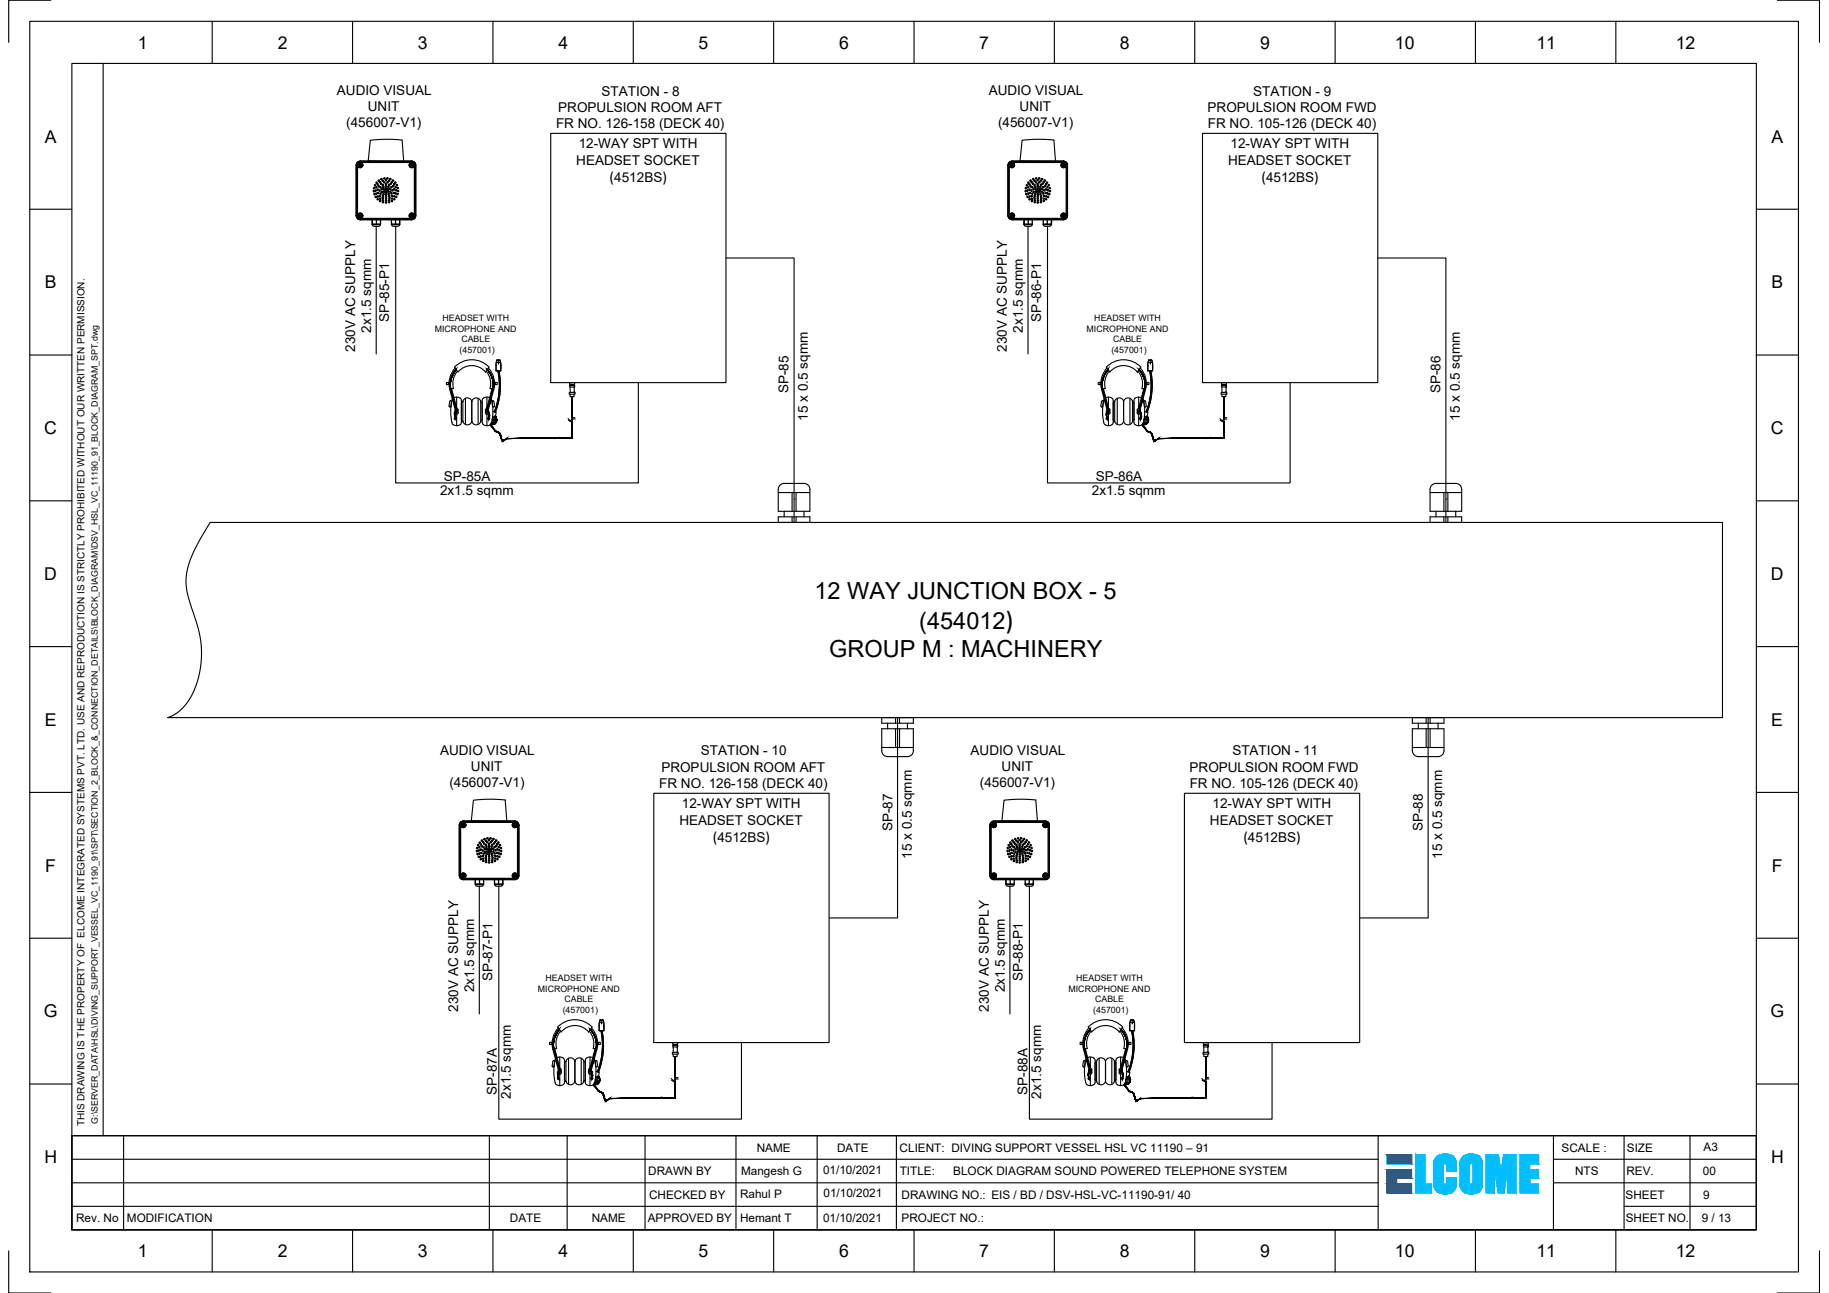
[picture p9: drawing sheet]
<svg xmlns="http://www.w3.org/2000/svg" width="420mm" height="297mm" viewBox="0 0 420 297" stroke-linecap="round" stroke-linejoin="round" font-family="sans-serif">
<defs><g id="words">
<g font-size="5.4">
<text x="187.1" y="137.7">12 WAY JUNCTION BOX - 5</text>
<text x="211.2" y="144.5">(454012)</text>
<text x="190.5" y="151">GROUP M : MACHINERY</text>
</g>
<g font-size="4.1">
<text x="31.7" y="11.2">1</text>
<text x="63.8" y="11.2">2</text>
<text x="96" y="11.2">3</text>
<text x="128.3" y="11.2">4</text>
<text x="160.5" y="11.2">5</text>
<text x="192.8" y="11.2">6</text>
<text x="225" y="11.2">7</text>
<text x="257.2" y="11.2">8</text>
<text x="289.5" y="11.2">9</text>
<text x="320.4" y="11.2">10</text>
<text x="353" y="11.2">11</text>
<text x="384.9" y="11.2">12</text>
<text x="10.3" y="32.8">A</text>
<text x="407" y="32.8">A</text>
<text x="10.3" y="66.3">B</text>
<text x="406.9" y="66.3">B</text>
<text x="10.2" y="99.8">C</text>
<text x="406.8" y="99.8">C</text>
<text x="10.2" y="133.3">D</text>
<text x="406.8" y="133.3">D</text>
<text x="10.3" y="166.7">E</text>
<text x="406.9" y="166.7">E</text>
<text x="10.4" y="200.2">F</text>
<text x="407" y="200.2">F</text>
<text x="10.1" y="233.7">G</text>
<text x="406.7" y="233.7">G</text>
<text x="10.2" y="267.2">H</text>
<text x="406.8" y="267.2">H</text>
<text x="31.7" y="288.8">1</text>
<text x="63.8" y="288.8">2</text>
<text x="96" y="288.8">3</text>
<text x="128.3" y="288.8">4</text>
<text x="160.5" y="288.8">5</text>
<text x="192.8" y="288.8">6</text>
<text x="225" y="288.8">7</text>
<text x="257.2" y="288.8">8</text>
<text x="289.5" y="288.8">9</text>
<text x="320.4" y="288.8">10</text>
<text x="353" y="288.8">11</text>
<text x="384.9" y="288.8">12</text>
</g>
<g font-size="3.5">
<text x="140" y="41.7">(</text>
<text x="289.8" y="41.7">(</text>
<text x="163.7" y="193.3">(</text>
<text x="285.6" y="193.3">(</text>
</g>
<g font-size="3.1">
<text x="77.4" y="21.8">AUDIO VISUAL</text>
<text x="138.2" y="21.9">STATION - 8</text>
<text x="227.1" y="21.8">AUDIO VISUAL</text>
<text x="287.9" y="21.9">STATION - 9</text>
<text x="79.5" y="29.2">(456007-V1)</text>
<text x="84.5" y="25.5">UNIT</text>
<text x="127.7" y="29.4">FR NO. 126-158 (DECK 40)</text>
<text x="128.2" y="25.7">PROPULSION ROOM AFT</text>
<text x="229.3" y="29.2">(456007-V1)</text>
<text x="234.2" y="25.5">UNIT</text>
<text x="277.4" y="25.7">PROPULSION ROOM FWD</text>
<text x="277.5" y="29.4">FR NO. 105-126 (DECK 40)</text>
<text x="132.9" y="34.1">12-WAY SPT WITH</text>
<text x="282.7" y="34.1">12-WAY SPT WITH</text>
<text x="132.4" y="37.8">HEADSET SOCKET</text>
<text x="141.1" y="41.7">4512BS)</text>
<text x="282.1" y="37.8">HEADSET SOCKET</text>
<text x="290.8" y="41.7">4512BS)</text>
<text x="85.3" y="76.4" transform="rotate(-90 85.3 76.4)">2x1.5 sqmm</text>
<text x="89.4" y="73.9" transform="rotate(-90 89.4 73.9)">SP-85-P1</text>
<text x="235" y="76.4" transform="rotate(-90 235 76.4)">2x1.5 sqmm</text>
<text x="239.2" y="73.9" transform="rotate(-90 239.2 73.9)">SP-86-P1</text>
<text x="81.6" y="80.8" transform="rotate(-90 81.6 80.8)">230V AC SUPPLY</text>
<text x="231.3" y="80.8" transform="rotate(-90 231.3 80.8)">230V AC SUPPLY</text>
<text x="181.2" y="90.3" transform="rotate(-90 181.2 90.3)">SP-85</text>
<text x="330.9" y="90.3" transform="rotate(-90 330.9 90.3)">SP-86</text>
<text x="185.6" y="96.6" transform="rotate(-90 185.6 96.6)">15 x 0.5 sqmm</text>
<text x="335.3" y="96.6" transform="rotate(-90 335.3 96.6)">15 x 0.5 sqmm</text>
<text x="101.1" y="113.7">2x1.5 sqmm</text>
<text x="102" y="110.5">SP-85A</text>
<text x="250.8" y="113.7">2x1.5 sqmm</text>
<text x="251.7" y="110.5">SP-86A</text>
<text x="101.1" y="173.4">AUDIO VISUAL</text>
<text x="161" y="173.6">STATION - 10</text>
<text x="223" y="173.4">AUDIO VISUAL</text>
<text x="283.1" y="173.6">STATION - 11</text>
<text x="108.2" y="177.1">UNIT</text>
<text x="151.9" y="177.3">PROPULSION ROOM AFT</text>
<text x="230.1" y="177.1">UNIT</text>
<text x="273.3" y="177.3">PROPULSION ROOM FWD</text>
<text x="103.2" y="180.8">(456007-V1)</text>
<text x="151.4" y="181">FR NO. 126-158 (DECK 40)</text>
<text x="156.6" y="185.7">12-WAY SPT WITH</text>
<text x="225.1" y="180.8">(456007-V1)</text>
<text x="273.3" y="181">FR NO. 105-126 (DECK 40)</text>
<text x="278.5" y="185.7">12-WAY SPT WITH</text>
<text x="156.1" y="189.4">HEADSET SOCKET</text>
<text x="205" y="191" transform="rotate(-90 205 191)">SP-87</text>
<text x="278" y="189.4">HEADSET SOCKET</text>
<text x="326.9" y="191" transform="rotate(-90 326.9 191)">SP-88</text>
<text x="164.8" y="193.3">4512BS)</text>
<text x="209.4" y="197.3" transform="rotate(-90 209.4 197.3)">15 x 0.5 sqmm</text>
<text x="286.7" y="193.3">4512BS)</text>
<text x="331.3" y="197.3" transform="rotate(-90 331.3 197.3)">15 x 0.5 sqmm</text>
<text x="113.1" y="225.5" transform="rotate(-90 113.1 225.5)">SP-87-P1</text>
<text x="235" y="225.5" transform="rotate(-90 235 225.5)">SP-88-P1</text>
<text x="105.2" y="232.4" transform="rotate(-90 105.2 232.4)">230V AC SUPPLY</text>
<text x="109" y="228" transform="rotate(-90 109 228)">2x1.5 sqmm</text>
<text x="227.1" y="232.4" transform="rotate(-90 227.1 232.4)">230V AC SUPPLY</text>
<text x="230.8" y="228" transform="rotate(-90 230.8 228)">2x1.5 sqmm</text>
<text x="114.2" y="251.5" transform="rotate(-90 114.2 251.5)">SP-87A</text>
<text x="236.1" y="251.5" transform="rotate(-90 236.1 251.5)">SP-88A</text>
<text x="117.3" y="252.4" transform="rotate(-90 117.3 252.4)">2x1.5 sqmm</text>
<text x="239.2" y="252.4" transform="rotate(-90 239.2 252.4)">2x1.5 sqmm</text>
</g>
<g font-size="2.7">
<text x="148.9" y="270">DRAWN BY</text>
<text x="170.2" y="269.9">Mangesh G</text>
<text x="173.8" y="264.6">NAME</text>
<text x="189.1" y="269.8">01/10/2021</text>
<text x="192.3" y="264.6">DATE</text>
<text x="206.7" y="264.6">CLIENT: DIVING SUPPORT VESSEL HSL VC 11190 – 91</text>
<text x="206.7" y="270">TITLE:</text>
<text x="219" y="269.9">BLOCK DIAGRAM SOUND POWERED TELEPHONE SYSTEM</text>
<text x="358.7" y="264.6">SCALE :</text>
<text x="361.8" y="269.8">NTS</text>
<text x="373.6" y="270">REV.</text>
<text x="373.7" y="264.6">SIZE</text>
<text x="391.2" y="269.9">00</text>
<text x="391.4" y="264.4">A3</text>
<text x="149.1" y="275.4">CHECKED BY</text>
<text x="170" y="275.1">Rahul P</text>
<text x="189.2" y="275">01/10/2021</text>
<text x="207.1" y="275.4">DRAWING NO.: EIS / BD / DSV-HSL-VC-11190-91/ 40</text>
<text x="373.4" y="275.4">SHEET</text>
<text x="391.2" y="275.4">9</text>
<text x="17.5" y="280.8">Rev. No</text>
<text x="29.1" y="280.8">MODIFICATION</text>
<text x="117.1" y="280.8">DATE</text>
<text x="135.9" y="280.8">NAME</text>
<text x="148.8" y="280.8">APPROVED BY</text>
<text x="170" y="280.8">Hemant T</text>
<text x="189.1" y="280.6">01/10/2021</text>
<text x="207.1" y="280.8">PROJECT NO.:</text>
<text x="373.5" y="280.8">SHEET NO.</text>
<text x="390.9" y="280.6">9 / 13</text>
</g>
<text font-size="2.3" x="19.4" y="258.8" transform="rotate(-90 19.4 258.8)">THIS DRAWING IS THE PROPERTY OF ELCOME INTEGRATED SYSTEMS PVT. LTD. USE AND REPRODUCTION IS STRICTLY PROHIBITED WITHOUT OUR WRITTEN PERMISSION.</text>
<g font-size="2">
<text x="99.9" y="76.2">MICROPHONE AND</text>
<text x="101.7" y="73.8">HEADSET WITH</text>
<text x="249.6" y="76.2">MICROPHONE AND</text>
<text x="251.4" y="73.8">HEADSET WITH</text>
<text x="105.6" y="81.1">(457001)</text>
<text x="106" y="78.7">CABLE</text>
<text x="255.3" y="81.1">(457001)</text>
<text x="255.7" y="78.7">CABLE</text>
<text x="123.6" y="227.8">MICROPHONE AND</text>
<text x="125.3" y="225.4">HEADSET WITH</text>
<text x="245.5" y="227.8">MICROPHONE AND</text>
<text x="247.2" y="225.4">HEADSET WITH</text>
<text x="129.3" y="232.7">(457001)</text>
<text x="129.7" y="230.3">CABLE</text>
<text x="251.1" y="232.7">(457001)</text>
<text x="251.6" y="230.3">CABLE</text>
<text x="22.5" y="258.2" transform="rotate(-90 22.5 258.2)">G:\SERVER_DATA\HSL\DIVING_SUPPORT_VESSEL_VC_1190_91\SPT\SECTION_2_BLOCK_&amp;_CONNECTION_DETAILS\BLOCK_DIAGRAM\DSV_HSL_VC_11190_91_BLOCK_DIAGRAM_SPT.dwg</text>
</g>
</g></defs>
<!-- layer: 0 -->
<g fill="none" stroke="#000" stroke-width=".25">
<path d="M6.8 4.9h406.3v287.3h-406.3zM11.7 .1h-9.7v9.6M16.5 14.6h387v267.9h-387zM23.7 14.6v246.3M48.7 4.9v9.7M81 4.9v9.7M113.2 4.9v9.7M145.5 4.9v9.7M177.7 4.9v9.7M210 4.9v9.7M242.2 4.9v9.7M274.5 4.9v9.7"/>
<path d="M306.7 4.9v9.7M338.9 4.9v9.7M371.2 4.9v9.7M408.3 .1h9.7v9.6M92.4 32.2l-4.1-.2-3.2 .2-.5 4.8 8.1 .1-.3-4.9M126.5 30.6h40.3v57.3h-40.3zM242.1 32.2l.4 4.9-8.2-.1 .5-4.8M242.1 32.2l-4-.2-3.3 .2M276.2 30.6h40.3v57.3h-40.3zM6.8 48.1h9.7M86.4 52v29.3M88.6 43.6l.5 .5"/>
<path d="M90.9 52v58.9h55.7v-23M166.8 59.3h15.6v60.7M236.2 52v29.3M238.3 43.6l.5 .5M240.6 52v58.9h55.8v-23M316.5 59.3h15.6v60.7M403.5 48.1h9.6M6.8 81.6h9.7M102.6 87.9h.5v.5h-.5M102.6 87.9v.5M103 87.9v.5M103.3 89.5l.4-.1 1.4 5.1-.1 .2-.3-.1z"/>
<path d="M103.5 92.1l-.2 .1-.1 1.1 .2 .2 .2-.2 .1-1-.2-.2M104.3 91.4a1.16 1.16 0 0 1 1.7 .6v5a1.15 1.15 0 0 1-1.1 .8 1.15 1.15 0 0 1-1.1-.8 11 11 0 0 1 .1-5.3M104.6 84.5a5.2 5.2 0 0 0-1.3 5M104.9 91.2v2.5M104.9 94.7v3.1M105 93.9l.3 .3-.2 .9-.5-.1v-.9M105.1 85.3l-.9 1.6-.2 1.1 .2 1.2-.9 .3M106 96.4l.3 .4M106.3 96.8a1.06 1.06 0 0 0 1 .8 1.06 1.06 0 0 0 1.1-.7M106.3 92.2l-.3 .4M106.3 92.2v4.6M106.9 91.5v6"/>
<path d="M108.4 92.1v.1M108.4 92.1a1.06 1.06 0 0 0-1.1-.7 1.06 1.06 0 0 0-1 .8M108.4 92.2v4.6M108.4 96.8v.1M108.4 92.1a1.06 1.06 0 0 1 1.1-.7 1.06 1.06 0 0 1 .9 .8M109.8 91.5v6M110.4 92.2l.4 .4M110.4 92.2v4.6M110.4 96.8a1.06 1.06 0 0 1-.9 .8 1.06 1.06 0 0 1-1.1-.7M110.8 96.4l-.4 .4M111.5 85.4l.1 .1a4.1 4.1 0 0 0-6.4 0l-.8-1.2a5.5 5.5 0 0 1 7.9 0l-.8 1.2M111.8 93.9l-.3 .3v.7l.2 .2 .5-.1v-.9"/>
<path d="M111.9 91.2v2.5M111.9 94.7v3.1M112 84.8l-.2 .3M112.2 84.5a5.2 5.2 0 0 1 1.2 5l-1.3 5.1-.3 .1-.1-.2 1.3-5.1 .4 .1-.8-.3 .1-1.2-.1-1.1-.9-1.6M112.5 91.4a1.16 1.16 0 0 0-1.7 .6v5a1.16 1.16 0 0 0 1.1 .8 1.16 1.16 0 0 0 1-.8 11 11 0 0 0-.1-5.3M112.5 97.6l1.2 1.3M112.8 97.4l.9 1.5M112.9 97.6l-.3 .1M112.9 97.7l-.2 .1M113 97.8l-.2 .2M113.1 96.4v.1M113.1 96.4h.1"/>
<path d="M113.1 96.3h.1M113.1 97.9l-.2 .2M113.2 98.1l-.2 .1M113.2 94.5l.8 .2-.2 1.1-.6-.1M113.2 95.7l.5 .1-.2 1.3-.5-.1zM113.3 98.2l-.2 .1M113.4 98.3l-.2 .1M113.5 92.2l-.3-.1-.2 .2 .2 1 .2 .2 .2-.2-.1-1.1M113.5 98.5h-.2M113.5 95.8l-.2 1.3M113.6 98.6l-.1 .1M113.6 94.5l.2 .1"/>
<path d="M113.6 98.7v.1M113.6 94.4h.3M113.7 94.2l.2 .1M113.7 98.8v.1M113.7 94.1l.3 .1M113.8 94l.2 .1M113.8 87.9v.5M113.8 93.9l.3 .1M113.9 93.8h.2M113.9 93.6l.2 .1M114 93.5l.2 .1M114 93.4l.2 .1"/>
<path d="M114 93.3l.2 .1M114.1 93.2h.2M114.1 93l.2 .1M114.1 92.9l.3 .1M114.2 82.7h.6l.2 .3 .1 2.2h-1.2v-1.6zM114.2 92.8l.2 .1M114.2 88.4v-.5h-.6v.5h.6M114.2 92.7h.2M114.2 92.5l.2 .1M114.2 92.4l.3 .1M114.3 92.3l.2 .1M114.3 92.2h.2"/>
<path d="M114.3 92.1h.3M114.4 91.9l.2 .1M114.4 91.8l.2 .1M114.4 91.7h.2M114.4 91.6h.3M114.4 91.4l.3 .1M114.5 91.3l.2 .1M114.5 91.2h.2M114.5 91l.3 .1M114.5 90.9l.3 .1M114.6 90.8l.2 .1M114.6 90.7h.2"/>
<path d="M114.6 90.5l.2 .1M114.6 90.4l.2 .1M114.6 90.3h.3M114.6 85.2a16.9 16.9 0 0 1-.8 9.5l-.2-.1a16.6 16.6 0 0 0 .8-9.4M114.6 90.2h.3M114.6 85.2h-.2M114.6 90.1h.3M114.6 87h.3M114.6 89.9h.3M114.6 87.1h.3M114.6 85.3l-.2 .1M114.7 89.8h.2"/>
<path d="M114.7 87.4h.2h-.2M114.7 89.7h.2M114.7 89.5l.2 .1M114.7 87.2h.2M114.7 85.5h-.3M114.7 89.4h.2M114.7 87.5h.2M114.7 89.3h.2M114.7 89.2h.2M114.7 87.6h.2M114.7 85.6h-.3M114.7 88.9h.3h-.3"/>
<path d="M114.7 89l.2 .1M114.7 88.2h.3M114.7 88h.3M114.7 88.8h.3M114.7 88.6l.3 .1M114.7 88.5h.3M114.7 85.7l-.2 .1M114.7 85.8l-.2 .1M114.7 86h-.2M114.8 86.1h-.3M114.8 86.2l-.3 .1M114.8 86.3l-.2 .1"/>
<path d="M114.8 86.5h-.2M114.8 86.6h-.2M114.9 86.7l-.3 .1M114.9 86.9h-.3M114.9 87.9h-.2M114.9 87.8h-.2M115 88.4h-.3M115 88.3h-.3M115 83.9l-.2-1.2h-.6l-.2 .9v1.6h1M132.1 96a.8 .8 0 0 0-1 .6l-.6-.4M132.1 96.3a.68 .68 0 0 0-.8 .6l-.7-.4M252.3 88.4v-.5h.6v.5h-.6"/>
<path d="M252.7 87.9v.5M252.9 93.3l.1-1.1 .3-.1 .2 .2-.2 1-.2 .2-.2-.2M253.1 89.5l.4-.1 1.3 5.1-.1 .2-.3-.1zM254 91.4a1.16 1.16 0 0 1 1.7 .6v5a1.15 1.15 0 0 1-1.1 .8 1.15 1.15 0 0 1-1-.8 11 11 0 0 1 .1-5.3M254.3 84.5a5.2 5.2 0 0 0-1.2 5M254.6 91.2v2.5M254.6 94.7v3.1M254.7 93.9l.3 .3-.2 .9-.5-.1v-.9M254.8 85.3l-.9 1.6-.1 1.1 .1 1.2-.8 .3M255.7 96.4l.4 .4M256.1 96.8a1.05 1.05 0 0 0 1 .8 1.05 1.05 0 0 0 1-.8M256.1 92.2a1.05 1.05 0 0 1 1-.8 1.05 1.05 0 0 1 1 .8"/>
<path d="M256.1 92.2l-.4 .4M256.1 92.2v4.6M256.7 91.5v6M258.1 92.2v4.6M258.1 96.8a1.05 1.05 0 0 0 1 .8 1.05 1.05 0 0 0 1.1-.8M258.1 92.2a1.05 1.05 0 0 1 1-.8 1.05 1.05 0 0 1 1.1 .8M259.6 91.5v6M260.2 92.2l.3 .4M260.2 92.2v4.6M260.5 96.4l-.3 .4M261.2 85.4l.1 .1a4.1 4.1 0 0 0-6.4 0l-.7-1.2a5.5 5.5 0 0 1 7.9 0l-.8 1.2M261.5 93.9l-.3 .3 .2 .9 .5-.1v-.9"/>
<path d="M261.6 91.2v2.5M261.6 94.7v3.1M261.8 84.8l-.2 .3M261.9 84.5a5.2 5.2 0 0 1 1.3 5l-1.4 5.1-.3 .1-.1-.2 1.3-5.1 .5 .1-.9-.3 .2-1.2-.2-1.1-.9-1.6M262.2 91.4a1.16 1.16 0 0 0-1.7 .6v5a1.15 1.15 0 0 0 1.1 .8 1.15 1.15 0 0 0 1.1-.8 10.7 10.7 0 0 0-.1-5.3M262.3 97.6l1.1 1.3M262.5 97.4l.9 1.5M262.6 97.6l-.2 .1M262.7 97.7l-.2 .1M262.8 97.8l-.2 .2M262.8 96.4v.1M262.8 96.4h.1"/>
<path d="M262.8 96.3h.1M262.9 97.9l-.2 .2M262.9 98.1l-.1 .1M263 94.5l.7 .2-.2 1.1-.6-.1M263 95.7l.5 .1-.3 1.3-.4-.1zM263 98.2l-.1 .1M263.1 98.3l-.1 .1M263.2 93.5l.1-.2-.1-1.1-.3-.1-.1 .2 .1 1 .3 .2M263.2 98.5h-.1M263.2 95.8l-.2 1.3M263.3 98.6l-.1 .1M263.3 94.5l.3 .1"/>
<path d="M263.4 98.7l-.1 .1M263.4 94.4h.2M263.4 94.2l.3 .1M263.5 98.8l-.1 .1M263.5 94.1l.2 .1M263.5 94l.2 .1M263.5 87.9v.5M263.5 93.9l.3 .1M263.6 93.8h.2M263.6 93.6l.3 .1M263.7 93.5l.2 .1M263.7 93.4l.2 .1"/>
<path d="M263.8 93.3l.2 .1M263.8 93.2h.2M263.8 93l.3 .1M263.9 92.9l.2 .1M263.9 82.7h.7l.1 .3 .1 2.2h-1.1v-1.6zM263.9 92.8l.2 .1M263.9 88.4v-.5h-.6v.5h.6M263.9 92.7h.2M263.9 92.5l.3 .1M264 92.4l.2 .1M264 92.3l.2 .1M264 92.2h.3"/>
<path d="M264.1 92.1h.2M264.1 91.9l.2 .1M264.1 85.2a16.6 16.6 0 0 1-.8 9.4M264.1 91.8l.3 .1M264.1 91.7h.3M264.2 91.6h.2M264.2 91.4l.2 .1M264.2 91.3l.2 .1M264.2 91.2h.3M264.2 91l.3 .1M264.3 90.9l.2 .1M264.3 90.8l.2 .1"/>
<path d="M264.3 90.7h.2M264.3 90.5l.3 .1M264.3 90.4l.3 .1M264.3 90.3h.3M264.4 90.2h.2M264.4 85.2a16.9 16.9 0 0 1-.9 9.4h-.2M264.4 85.2h-.3M264.4 87h.2M264.4 90.1h.2M264.4 89.9h.2M264.4 87.1h.2M264.4 85.3l-.3 .1"/>
<path d="M264.4 89.8h.2M264.4 87.4h.3h-.3M264.4 87.2h.2M264.4 89.7h.2M264.4 89.5l.3 .1M264.4 85.5h-.2M264.4 87.5h.3M264.4 89.4h.3M264.4 87.6h.3M264.4 89.3h.3M264.4 89.2h.3M264.4 85.6h-.2"/>
<path d="M264.4 88.9h.3h-.3M264.4 88.2h.3M264.4 88h.3M264.4 89l.3 .1M264.4 88.6l.3 .1M264.4 88.8h.3M264.4 88.5h.3M264.4 85.7l-.2 .1M264.5 85.8l-.3 .1M264.5 86h-.3M264.5 86.1h-.2M264.5 86.2l-.2 .1"/>
<path d="M264.5 86.3l-.2 .1M264.6 86.5h-.3M264.6 82.7l.2 .9v1.6h-1.1l.1-2.2 .1-.3h.7M264.6 86.6h-.3M264.6 86.7l-.2 .1M264.6 86.9h-.2M264.7 87.9h-.3M264.7 87.8h-.3M264.7 88.4h-.3M264.7 88.3h-.3M281.8 96a.8 .8 0 0 0-1 .6l-.6-.4M281.9 96.3a.68 .68 0 0 0-.9 .6l-.7-.4"/>
<path d="M403.5 81.6h9.6M6.8 115.1h9.7M115 100.3h.1M120.8 100.7h.1M178.8 118.7h7.2v1.3h-7.2zM178.8 112.4v5.1h7.2v-5.1M178.8 113.2h7.2M178.8 112.4a1.36 1.36 0 0 1 1.3-1.3h4.6a1.36 1.36 0 0 1 1.4 1.3M180.1 117.5v1.2M182 113.2v4.3M182 118.7v1.3M182.9 113.2v4.3"/>
<path d="M182.9 118.7v1.3M184.7 117.5v1.2M264.8 100.3h.1M270.6 100.7h.1M328.5 112.4a1.36 1.36 0 0 1 1.4-1.3h4.5a1.36 1.36 0 0 1 1.4 1.3M328.5 118.7h7.3v1.3h-7.3zM328.5 112.4v5.1h7.3v-5.1M328.5 113.2h7.3M329.9 117.5v1.2M331.7 113.2v4.3M331.7 118.7v1.3M332.6 113.2v4.3"/>
<path d="M332.6 118.7v1.3M334.4 117.5v1.2M403.5 115.1h9.6M48.3 120h347.4v44.9h-357.2a11.9 11.9 0 0 0 6.9-8.7 23.3 23.3 0 0 0-1-15.4l-.2-.7a15.7 15.7 0 0 1-1.3-8.3 28.3 28.3 0 0 1 4.5-10.4zM6.8 148.5h9.7M403.5 148.5h9.6M202.6 164.9h7.2v1.2h-7.2zM202.6 171.7h7.2M203.9 166.1v1.3M205.7 164.9v1.2M205.7 167.4v4.3M206.2 164.9v46h-15.7"/>
<path d="M206.6 164.9v1.2M206.6 167.4v4.3M208.5 166.1v1.3M209.8 172.5a1.36 1.36 0 0 1-1.3 1.3h-4.6a1.36 1.36 0 0 1-1.3-1.3v-5.1h7.2v5.1M324.4 164.9h7.3v1.2h-7.3zM324.4 171.7h7.3M324.5 172.5a1.36 1.36 0 0 0 1.3 1.3h4.5a1.36 1.36 0 0 0 1.4-1.3v-5.1h-7.3v5.1M325.8 166.1v1.3M327.6 164.9v1.2M327.6 167.4v4.3M328.1 164.9v46h-15.7M328.5 164.9v1.2"/>
<path d="M328.5 167.4v4.3M330.3 166.1v1.3M6.8 182h9.7M108.8 183.8l3.2-.2 4.1 .2 .3 4.9-8.1-.1zM112.3 195.2l.5 .5M150.2 182.2h40.3v57.3h-40.3zM230.7 183.8l3.2-.2 4 .2 .4 4.9-8.1-.1zM234.2 195.2l.4 .5M272.1 182.2h40.2v57.3h-40.2zM403.5 182h9.6M6.8 215.5h9.7M110.1 203.6v29.3"/>
<path d="M114.6 203.6v53.5h55.7v-17.6M232 203.6v29.3M236.5 203.6v53.5h55.7v-17.6M403.5 215.5h9.6M126.3 239.5h.5v.5h-.5zM126.7 239.5v.5M128.1 235.9a5.5 5.5 0 0 1 7.9 0l-.8 1.2a4.1 4.1 0 0 0-6.3 0zM128.3 236.1a5.2 5.2 0 0 0-1.3 5M128.8 236.9l-.9 1.6-.2 1.1 .2 1.2-.9 .3M135.2 237v.1M135.4 236.9l.8 1.6 .2 1.1-.1 1.3 .8 .2-.4-.1-1.4 5.1 .2 .2 .2-.1M135.7 236.4l-.2 .3"/>
<path d="M135.9 236.1a5.2 5.2 0 0 1 1.2 5l-1.4 5.1M137.3 239.5h.5v.5h-.5zM137.5 239.5v.5M137.8 234.3h.7l.1 .3 .1 2.2h-1.1v-1.6zM137.9 234.4l.6-.1 .1 .3 .1 2.2M137.9 234.3l-.3 .9 .1 1.6M138.3 236.8a16.9 16.9 0 0 1-.8 9.5l-.3-.1a16.6 16.6 0 0 0 .9-9.4M138.3 236.8l-.2 .1M138.3 238.6h.3M138.3 238.7h.3M138.3 236.9l-.2 .1M138.4 239h.2h-.2"/>
<path d="M138.4 238.8h.2M138.4 237.1h-.3M138.4 239.1h.2M138.4 237.2h-.3M138.4 239.6h.2M138.4 239.5h.2M138.4 237.3l-.2 .1M138.4 237.5h-.2M138.4 237.6h-.2M138.5 237.7h-.3M138.5 237.8l-.3 .1M138.5 237.9l-.3 .1"/>
<path d="M138.5 238.1h-.2M138.5 238.2h-.2M138.5 238.3l-.2 .1M138.6 238.5h-.3M138.6 239.2h-.2M138.6 239.4h-.2M138.6 239.9h-.2M138.6 239.8h-.2M248.2 239.5h.5v.5h-.5M248.2 239.5v.5M248.5 239.5v.5M250 235.9a5.5 5.5 0 0 1 7.9 0l-.8 1.2a4.1 4.1 0 0 0-6.3 0z"/>
<path d="M250.2 236.1a5.2 5.2 0 0 0-1.3 5M250.7 236.9l-.9 1.6-.2 1.1 .2 1.2-.9 .3M257.1 237v.1M257.3 236.9l.6 1 .4 1.1-.1 1.9 .8 .2-.4-.1-1.4 5.1 .2 .2 .2-.1M257.6 236.4l-.2 .3M257.8 236.1a5.2 5.2 0 0 1 1.2 5l-1.4 5.1M259.2 239.5h.5v.5h-.5zM259.4 239.5v.5M259.5 235.6v1.2h1.1v-1.2M259.5 235.6l.2-1.2 .7-.1 .2 1.3M259.7 234.3h.7l.2 1.3M259.7 234.3l-.2 1.3"/>
<path d="M259.9 236.8a16.6 16.6 0 0 1-.8 9.4l.3 .1M260.2 236.8l-.2 .1M260.2 236.8a16.9 16.9 0 0 1-.8 9.5M260.2 238.6h.3M260.2 238.7h.3M260.2 236.9l-.2 .1M260.2 238.8h.3M260.2 237.1h-.2M260.3 239h.2h-.2M260.3 239.1h.2M260.3 237.2h-.3M260.3 239.6h.2"/>
<path d="M260.3 239.5h.2M260.3 237.3l-.2 .1M260.3 237.5h-.2M260.3 237.6h-.2M260.3 237.7h-.2M260.4 237.8l-.3 .1M260.4 237.9l-.3 .1M260.4 238.1h-.3M260.4 238.2h-.2M260.4 238.3l-.2 .1M260.4 238.5h-.2M260.5 239.4h-.2"/>
<path d="M260.5 239.2h-.2M260.5 239.9h-.2M260.5 239.8h-.2M6.8 249h9.7M127 241.1l.4-.1 1.4 5.1-.2 .2-.2-.1M127 241.1l1.4 5.1M127.1 245.1l.2-.2 .1-1-.2-.2-.2 .1-.1 1.1 .1 .2M127.6 243.3a10.7 10.7 0 0 0 0 5.7 1.22 1.22 0 0 0 2.1-.4v-5M128 243a1.16 1.16 0 0 1 1.7 .6M128.2 246.5l.4 .3M128.2 245.8v.7M128.3 245.7l-.1 .1"/>
<path d="M128.6 242.8v2.5M128.6 246.3v3.1M128.6 245.5l.3 .3M128.9 245.8v.7M128.9 246.5l-.3 .3M129.7 248l.3 .4M130 248.4a1.05 1.05 0 0 0 1 .8 1.05 1.05 0 0 0 1.1-.8 1.05 1.05 0 0 0 1 .8 1.05 1.05 0 0 0 1-.8M130 243.8a1.05 1.05 0 0 1 1-.8 1.05 1.05 0 0 1 1.1 .8 1.05 1.05 0 0 1 1-.8 1.05 1.05 0 0 1 1 .8M130 243.8l-.3 .4M130 243.8v4.6M130.6 243.1v6M132.1 243.8v4.6"/>
<path d="M133.5 243.1v6M134.1 243.8l.4 .4M134.1 243.8v4.6M134.5 248l-.4 .4M135.2 245.8v.7M135.2 246.5l.3 .3M135.5 245.5l-.3 .3M135.5 246.8h.1M135.5 242.8v2.5M135.5 246.3v3.1M135.9 245.7v.1M135.9 246.5l-.3 .3"/>
<path d="M135.9 245.8v.7M136.2 243a1.16 1.16 0 0 0-1.7 .6M136.2 249.2l1.1 1.3M136.5 249l.8 1.5M136.5 243.3a10.4 10.4 0 0 1 0 5.7 1.22 1.22 0 0 1-2-.4v-5M136.5 249.2l-.2 .1M136.6 249.3l-.2 .2M136.7 249.4l-.2 .2M136.7 248l.1 .1M136.7 243.8l.2-.1 .2 .1 .2 1.1-.2 .2-.2-.2zM136.7 248h.1M136.8 247.9h.1"/>
<path d="M136.8 249.5l-.2 .2M136.9 249.7l-.2 .1M136.9 246.2l.8 .1-.2 1.1h-.6M136.9 247.4h.5l-.2 1.3-.5-.1zM137 249.8l-.2 .1M137.1 249.9l-.2 .1M137.2 250.1l-.2 .1M137.2 247.4l-.3 1.3M137.2 250.2l-.1 .1M137.3 246.1l.2 .1M137.3 250.3l-.1 .1M137.3 246h.3"/>
<path d="M137.4 245.8l.2 .1M137.4 250.5h-.1M137.4 245.7l.3 .1M137.5 245.6l.2 .1M137.5 245.5l.2 .1M137.6 245.3l.2 .1M137.6 245.2l.2 .1M137.6 245.1l.3 .1M137.7 245l.2 .1M137.7 244.9l.2 .1M137.8 244.8h.2M137.8 244.6l.2 .1"/>
<path d="M137.8 244.5l.2 .1M137.8 244.4l.3 .1M137.9 244.3h.2M137.9 244.1l.2 .1M137.9 244l.3 .1M138 243.9l.2 .1M138 243.8h.2M138 243.7h.3M138 243.5l.3 .1M138.1 243.4l.2 .1M138.1 243.3h.2M138.1 243.2h.3"/>
<path d="M138.1 243l.3 .1M138.2 242.9l.2 .1M138.2 242.8h.2M138.2 242.7h.2M138.2 242.5l.3 .1M138.2 242.4l.3 .1M138.3 242.3h.2M138.3 242.1l.2 .1M138.3 242l.2 .1M138.3 241.9h.2M138.3 241.8h.3M138.3 241.7h.3"/>
<path d="M138.3 241.5l.3 .1M138.3 241.4h.3M138.4 241.3h.2M138.4 241.1l.2 .1M138.4 241h.2M138.4 240.9h.2M138.4 240.8h.2M138.4 240.5h.2h-.2M138.4 240.6l.2 .1M138.4 240.4h.2M138.4 240.2l.2 .1M138.4 240.1h.2"/>
<path d="M138.4 240h.2M138.7 251.9h.1M144.5 252.3h.1M155.8 247.6a.81 .81 0 0 0-1 .6l-.6-.4M155.8 247.9a.68 .68 0 0 0-.8 .6l-.7-.4M248.9 241.1l.4-.1 1.4 5.1-.2 .2-.2-.1M248.9 241.1l1.4 5.1M249.2 243.7l-.3 .1-.2 1.1 .3 .2 .2-.2 .1-1-.1-.2M249.5 243.3a10.4 10.4 0 0 0 0 5.7 1.21 1.21 0 0 0 2.1-.4v-5M249.9 243a1.16 1.16 0 0 1 1.7 .6M250.1 245.8v.7M250.1 246.5l.4 .3 .3-.3"/>
<path d="M250.2 245.7l-.1 .1M250.5 242.8v2.5M250.5 246.3v3.1M250.5 245.5l.3 .3M250.8 245.8v.7M251.6 248l.3 .4M251.9 248.4a1.06 1.06 0 0 0 1 .8 1.06 1.06 0 0 0 1-.7M251.9 243.8l-.3 .4M251.9 243.8v4.6M252.5 243.1v6M253.9 243.7v4.8M253.9 243.7a1.06 1.06 0 0 0-1-.7 1.06 1.06 0 0 0-1 .8"/>
<path d="M254 243.7a1.06 1.06 0 0 1 1-.7 1.06 1.06 0 0 1 1 .8M255.4 243.1v6M256 243.8v4.6M256 243.8l.2 .2M256 248.4a1.06 1.06 0 0 1-1 .8 1.06 1.06 0 0 1-1-.7M256.2 248.2l-.2 .2M256.2 244l.1 .2M256.3 243.6v5M256.3 248l-.1 .2M257.1 246.5l.3 .3 .4-.3M257.1 245.8v.7M257.4 245.5l-.3 .3"/>
<path d="M257.4 242.8v2.5M257.4 246.3v3.1M257.8 245.8v.7M257.8 245.7v.1M258.1 243a1.16 1.16 0 0 0-1.8 .6M258.1 249.2l1.1 1.3M258.4 249l.8 1.5M258.4 243.3a10.7 10.7 0 0 1 0 5.7 1.22 1.22 0 0 1-2.1-.4M258.4 249.2l-.2 .1M258.5 249.3l-.2 .2M258.6 249.4l-.2 .2M258.6 248l.1 .1"/>
<path d="M258.6 243.8h.4l.2 1.1-.2 .2-.3-.2zM258.6 248h.1M258.7 247.9h.1M258.7 249.5l-.2 .2M258.8 249.7l-.2 .1M258.8 246.2l.8 .1-.2 1.1h-.6M258.8 247.4h.5l-.2 1.3-.5-.1zM258.9 249.8l-.2 .1M259 249.9l-.2 .1M259 250.1l-.1 .1M259.1 247.4l-.3 1.3M259.1 250.2l-.1 .1"/>
<path d="M259.2 246.1l.2 .1M259.2 250.3l-.1 .1M259.2 246h.3M259.3 245.8l.2 .1M259.3 250.5h-.1M259.3 245.7l.2 .1M259.3 245.6l.3 .1M259.4 245.5l.2 .1M259.4 245.3l.3 .1M259.5 245.2l.2 .1M259.5 245.1l.2 .1M259.6 245l.2 .1"/>
<path d="M259.6 244.9l.2 .1M259.7 244.8h.2M259.7 244.6l.2 .1M259.7 244.5l.2 .1M259.7 244.4l.3 .1M259.8 244.3h.2M259.8 244.1l.2 .1M259.8 244l.3 .1M259.9 243.9l.2 .1M259.9 243.8h.2M259.9 243.7h.2M259.9 243.5l.3 .1"/>
<path d="M260 243.4l.2 .1M260 243.3h.2M260 243.2h.2M260 243l.3 .1M260 242.9l.3 .1M260.1 242.8h.2M260.1 242.7h.2M260.1 242.5l.2 .1M260.1 242.4l.3 .1M260.1 242.3h.3M260.2 242.1l.2 .1M260.2 242l.2 .1"/>
<path d="M260.2 241.9h.2M260.2 241.8h.2M260.2 241.7h.3M260.2 241.5l.3 .1M260.2 241.4h.3M260.2 241.3h.3M260.3 241.1l.2 .1M260.3 241h.2M260.3 240.9h.2M260.3 240.8h.2M260.3 240.5h.2h-.2M260.3 240.6l.2 .1"/>
<path d="M260.3 240h.2M260.3 240.4h.2M260.3 240.2l.2 .1M260.3 240.1h.2M260.6 251.9h.1M266.4 252.3h.1M277.7 247.6a.79 .79 0 0 0-1 .6l-.6-.4M277.7 247.9a.68 .68 0 0 0-.9 .6l-.7-.4M403.5 249h9.6M16.5 260.9h387v21.6h-387zM16.5 266.3h300.1M16.5 271.7h300.1"/>
<path d="M16.5 277.1h300.1M28.4 260.9v21.6M112.4 260.9v21.6M130.3 260.9v21.6M148.2 260.9v21.6M169.1 260.9v21.6M187.7 260.9v21.6M205.9 260.9v21.6M316.6 260.9v21.6M356.9 266.3h46.6M356.9 271.7h46.6M356.9 260.9v21.6"/>
<path d="M373.1 277.1h30.4M373.1 260.9v21.7M388.2 260.9v21.6M2 287.4v9.6h9.7M48.7 282.5v9.7M81 282.5v9.7M113.2 282.5v9.7M145.5 282.5v9.7M177.7 282.5v9.7M210 282.5v9.7M242.2 282.5v9.7M274.5 282.5v9.7"/>
<path d="M306.7 282.5v9.7M338.9 282.5v9.7M371.2 282.5v9.7M418 287.4v9.6h-9.7"/>
<circle cx="85.9" cy="43.9" r=".16"/>
<circle cx="85.9" cy="43.2" r=".16"/>
<circle cx="86" cy="44.6" r=".16"/>
<circle cx="86.1" cy="42.5" r=".16"/>
<circle cx="86.3" cy="45.2" r=".16"/>
<circle cx="86.3" cy="43.7" r=".16"/>
<circle cx="86.4" cy="43" r=".16"/>
<circle cx="86.4" cy="44.5" r=".16"/>
<circle cx="86.5" cy="42" r=".16"/>
<circle cx="86.8" cy="45.8" r=".16"/>
<circle cx="86.8" cy="42.4" r=".16"/>
<circle cx="86.8" cy="45.1" r=".16"/>
<circle cx="86.8" cy="43.5" r=".16"/>
<circle cx="86.9" cy="44.3" r=".16"/>
<circle cx="87" cy="41.5" r=".16"/>
<circle cx="87" cy="42.8" r=".16"/>
<circle cx="87.2" cy="43.7" r=".16"/>
<circle cx="87.3" cy="45" r=".16"/>
<circle cx="87.3" cy="41.8" r=".16"/>
<circle cx="87.3" cy="45.6" r=".16"/>
<circle cx="87.3" cy="46.2" r=".16"/>
<circle cx="87.4" cy="43" r=".16"/>
<circle cx="87.4" cy="44.5" r=".16"/>
<circle cx="87.6" cy="42.2" r=".16"/>
<circle cx="87.6" cy="41.1" r=".16"/>
<circle cx="87.7" cy="43.4" r=".16"/>
<circle cx="87.7" cy="44" r=".16"/>
<circle cx="87.9" cy="45.5" r=".16"/>
<circle cx="87.9" cy="41.5" r=".16"/>
<circle cx="87.9" cy="42.5" r=".16"/>
<circle cx="87.9" cy="46" r=".16"/>
<circle cx="87.9" cy="45" r=".16"/>
<circle cx="88" cy="46.4" r=".16"/>
<circle cx="88.1" cy="42.9" r=".16"/>
<circle cx="88.1" cy="44.6" r=".16"/>
<circle cx="88.2" cy="43.5" r=".16"/>
<circle cx="88.2" cy="44" r=".16"/>
<circle cx="88.3" cy="41.9" r=".16"/>
<circle cx="88.3" cy="41" r=".16"/>
<circle cx="88.7" cy="44.3" r=".16"/>
<circle cx="88.7" cy="46.5" r=".16"/>
<circle cx="88.7" cy="45.2" r=".16"/>
<circle cx="88.7" cy="43.7" r=".16"/>
<circle cx="88.7" cy="45.6" r=".16"/>
<circle cx="88.7" cy="46.1" r=".16"/>
<circle cx="88.7" cy="44.7" r=".16"/>
<circle cx="88.7" cy="42.3" r=".16"/>
<circle cx="88.7" cy="42.7" r=".16"/>
<circle cx="88.7" cy="43.2" r=".16"/>
<circle cx="88.7" cy="41.4" r=".16"/>
<circle cx="89" cy="41" r=".16"/>
<circle cx="89.1" cy="41.9" r=".16"/>
<circle cx="89.1" cy="43.5" r=".16"/>
<circle cx="89.1" cy="44" r=".16"/>
<circle cx="89.3" cy="42.9" r=".16"/>
<circle cx="89.3" cy="44.6" r=".16"/>
<circle cx="89.4" cy="46.4" r=".16"/>
<circle cx="89.4" cy="42.5" r=".16"/>
<circle cx="89.4" cy="41.5" r=".16"/>
<circle cx="89.4" cy="45" r=".16"/>
<circle cx="89.4" cy="46" r=".16"/>
<circle cx="89.4" cy="45.5" r=".16"/>
<circle cx="89.6" cy="43.4" r=".16"/>
<circle cx="89.6" cy="44" r=".16"/>
<circle cx="89.7" cy="41.1" r=".16"/>
<circle cx="89.8" cy="42.2" r=".16"/>
<circle cx="89.9" cy="43" r=".16"/>
<circle cx="89.9" cy="44.5" r=".16"/>
<circle cx="90" cy="46.2" r=".16"/>
<circle cx="90" cy="41.8" r=".16"/>
<circle cx="90" cy="45.6" r=".16"/>
<circle cx="90.1" cy="45" r=".16"/>
<circle cx="90.1" cy="43.7" r=".16"/>
<circle cx="90.3" cy="41.5" r=".16"/>
<circle cx="90.3" cy="42.8" r=".16"/>
<circle cx="90.5" cy="44.3" r=".16"/>
<circle cx="90.6" cy="43.5" r=".16"/>
<circle cx="90.6" cy="42.4" r=".16"/>
<circle cx="90.6" cy="45.1" r=".16"/>
<circle cx="90.6" cy="45.8" r=".16"/>
<circle cx="90.8" cy="42" r=".16"/>
<circle cx="90.9" cy="43" r=".16"/>
<circle cx="90.9" cy="44.5" r=".16"/>
<circle cx="91" cy="43.7" r=".16"/>
<circle cx="91" cy="45.2" r=".16"/>
<circle cx="91.2" cy="42.5" r=".16"/>
<circle cx="91.3" cy="44.6" r=".16"/>
<circle cx="91.4" cy="43.2" r=".16"/>
<circle cx="91.5" cy="43.9" r=".16"/>
<circle cx="235.6" cy="43.9" r=".16"/>
<circle cx="235.7" cy="43.2" r=".16"/>
<circle cx="235.7" cy="44.6" r=".16"/>
<circle cx="235.9" cy="42.5" r=".16"/>
<circle cx="236" cy="45.2" r=".16"/>
<circle cx="236.1" cy="43.7" r=".16"/>
<circle cx="236.2" cy="43" r=".16"/>
<circle cx="236.2" cy="44.5" r=".16"/>
<circle cx="236.2" cy="42" r=".16"/>
<circle cx="236.5" cy="45.8" r=".16"/>
<circle cx="236.5" cy="42.4" r=".16"/>
<circle cx="236.5" cy="45.1" r=".16"/>
<circle cx="236.5" cy="43.5" r=".16"/>
<circle cx="236.6" cy="44.3" r=".16"/>
<circle cx="236.8" cy="41.5" r=".16"/>
<circle cx="236.8" cy="42.8" r=".16"/>
<circle cx="236.9" cy="43.7" r=".16"/>
<circle cx="237" cy="45" r=".16"/>
<circle cx="237" cy="41.8" r=".16"/>
<circle cx="237" cy="45.6" r=".16"/>
<circle cx="237.1" cy="46.2" r=".16"/>
<circle cx="237.1" cy="43" r=".16"/>
<circle cx="237.1" cy="44.5" r=".16"/>
<circle cx="237.3" cy="42.2" r=".16"/>
<circle cx="237.4" cy="41.1" r=".16"/>
<circle cx="237.4" cy="43.4" r=".16"/>
<circle cx="237.4" cy="44" r=".16"/>
<circle cx="237.6" cy="45.5" r=".16"/>
<circle cx="237.7" cy="41.5" r=".16"/>
<circle cx="237.7" cy="42.5" r=".16"/>
<circle cx="237.7" cy="46" r=".16"/>
<circle cx="237.7" cy="45" r=".16"/>
<circle cx="237.7" cy="46.4" r=".16"/>
<circle cx="237.8" cy="42.9" r=".16"/>
<circle cx="237.8" cy="44.6" r=".16"/>
<circle cx="237.9" cy="43.5" r=".16"/>
<circle cx="237.9" cy="44" r=".16"/>
<circle cx="238" cy="41.9" r=".16"/>
<circle cx="238" cy="41" r=".16"/>
<circle cx="238.4" cy="45.6" r=".16"/>
<circle cx="238.4" cy="43.7" r=".16"/>
<circle cx="238.4" cy="44.3" r=".16"/>
<circle cx="238.4" cy="46.5" r=".16"/>
<circle cx="238.4" cy="45.2" r=".16"/>
<circle cx="238.4" cy="46.1" r=".16"/>
<circle cx="238.4" cy="44.7" r=".16"/>
<circle cx="238.4" cy="43.2" r=".16"/>
<circle cx="238.4" cy="42.7" r=".16"/>
<circle cx="238.4" cy="41.4" r=".16"/>
<circle cx="238.4" cy="42.3" r=".16"/>
<circle cx="238.8" cy="41" r=".16"/>
<circle cx="238.8" cy="41.9" r=".16"/>
<circle cx="238.9" cy="43.5" r=".16"/>
<circle cx="238.9" cy="44" r=".16"/>
<circle cx="239" cy="42.9" r=".16"/>
<circle cx="239" cy="44.6" r=".16"/>
<circle cx="239.1" cy="46.4" r=".16"/>
<circle cx="239.1" cy="42.5" r=".16"/>
<circle cx="239.1" cy="41.5" r=".16"/>
<circle cx="239.1" cy="45" r=".16"/>
<circle cx="239.1" cy="46" r=".16"/>
<circle cx="239.2" cy="45.5" r=".16"/>
<circle cx="239.4" cy="43.4" r=".16"/>
<circle cx="239.4" cy="44" r=".16"/>
<circle cx="239.4" cy="41.1" r=".16"/>
<circle cx="239.5" cy="42.2" r=".16"/>
<circle cx="239.7" cy="43" r=".16"/>
<circle cx="239.7" cy="44.5" r=".16"/>
<circle cx="239.7" cy="46.2" r=".16"/>
<circle cx="239.8" cy="41.8" r=".16"/>
<circle cx="239.8" cy="45.6" r=".16"/>
<circle cx="239.8" cy="45" r=".16"/>
<circle cx="239.9" cy="43.7" r=".16"/>
<circle cx="240" cy="41.5" r=".16"/>
<circle cx="240" cy="42.8" r=".16"/>
<circle cx="240.2" cy="44.3" r=".16"/>
<circle cx="240.3" cy="43.5" r=".16"/>
<circle cx="240.3" cy="42.4" r=".16"/>
<circle cx="240.3" cy="45.1" r=".16"/>
<circle cx="240.3" cy="45.8" r=".16"/>
<circle cx="240.6" cy="42" r=".16"/>
<circle cx="240.6" cy="43" r=".16"/>
<circle cx="240.6" cy="44.5" r=".16"/>
<circle cx="240.7" cy="43.7" r=".16"/>
<circle cx="240.8" cy="45.2" r=".16"/>
<circle cx="240.9" cy="42.5" r=".16"/>
<circle cx="241.1" cy="44.6" r=".16"/>
<circle cx="241.1" cy="43.2" r=".16"/>
<circle cx="241.2" cy="43.9" r=".16"/>
<circle cx="104.6" cy="96.2" r=".25"/>
<circle cx="104.9" cy="94.5" r=".15"/>
<circle cx="111.9" cy="94.5" r=".15"/>
<circle cx="112.2" cy="96.1" r=".25"/>
<circle cx="114.2" cy="83.3" r=".04"/>
<circle cx="114.5" cy="83.3" r=".04"/>
<circle cx="114.5" cy="82.9" r=".04"/>
<circle cx="114.5" cy="83.6" r=".04"/>
<circle cx="114.8" cy="83.3" r=".04"/>
<circle cx="254.3" cy="96.2" r=".25"/>
<circle cx="254.6" cy="94.5" r=".15"/>
<circle cx="261.6" cy="94.5" r=".15"/>
<circle cx="262" cy="96.1" r=".25"/>
<circle cx="263.9" cy="83.3" r=".04"/>
<circle cx="264.2" cy="83.3" r=".04"/>
<circle cx="264.2" cy="82.9" r=".04"/>
<circle cx="264.2" cy="83.6" r=".04"/>
<circle cx="264.5" cy="83.3" r=".04"/>
<circle cx="109.6" cy="195.5" r=".16"/>
<circle cx="109.6" cy="194.8" r=".16"/>
<circle cx="109.7" cy="196.2" r=".16"/>
<circle cx="109.8" cy="194.2" r=".16"/>
<circle cx="110" cy="196.8" r=".16"/>
<circle cx="110" cy="195.3" r=".16"/>
<circle cx="110.1" cy="194.6" r=".16"/>
<circle cx="110.1" cy="196.1" r=".16"/>
<circle cx="110.2" cy="193.6" r=".16"/>
<circle cx="110.4" cy="197.4" r=".16"/>
<circle cx="110.5" cy="194" r=".16"/>
<circle cx="110.5" cy="196.7" r=".16"/>
<circle cx="110.5" cy="195.1" r=".16"/>
<circle cx="110.5" cy="195.9" r=".16"/>
<circle cx="110.7" cy="193.1" r=".16"/>
<circle cx="110.7" cy="194.4" r=".16"/>
<circle cx="110.9" cy="195.3" r=".16"/>
<circle cx="110.9" cy="196.6" r=".16"/>
<circle cx="111" cy="193.4" r=".16"/>
<circle cx="111" cy="197.2" r=".16"/>
<circle cx="111" cy="197.8" r=".16"/>
<circle cx="111.1" cy="194.6" r=".16"/>
<circle cx="111.1" cy="196.1" r=".16"/>
<circle cx="111.2" cy="193.8" r=".16"/>
<circle cx="111.3" cy="192.7" r=".16"/>
<circle cx="111.4" cy="195" r=".16"/>
<circle cx="111.4" cy="195.7" r=".16"/>
<circle cx="111.6" cy="197.1" r=".16"/>
<circle cx="111.6" cy="193.1" r=".16"/>
<circle cx="111.6" cy="194.1" r=".16"/>
<circle cx="111.6" cy="197.6" r=".16"/>
<circle cx="111.6" cy="196.6" r=".16"/>
<circle cx="111.7" cy="198" r=".16"/>
<circle cx="111.8" cy="194.5" r=".16"/>
<circle cx="111.8" cy="196.2" r=".16"/>
<circle cx="111.9" cy="195.1" r=".16"/>
<circle cx="111.9" cy="195.6" r=".16"/>
<circle cx="112" cy="193.5" r=".16"/>
<circle cx="112" cy="192.6" r=".16"/>
<circle cx="112.3" cy="195.3" r=".16"/>
<circle cx="112.3" cy="198.1" r=".16"/>
<circle cx="112.3" cy="197.2" r=".16"/>
<circle cx="112.3" cy="196.4" r=".16"/>
<circle cx="112.3" cy="197.7" r=".16"/>
<circle cx="112.3" cy="195.9" r=".16"/>
<circle cx="112.3" cy="196.8" r=".16"/>
<circle cx="112.3" cy="193" r=".16"/>
<circle cx="112.3" cy="194.3" r=".16"/>
<circle cx="112.3" cy="194.8" r=".16"/>
<circle cx="112.3" cy="193.9" r=".16"/>
<circle cx="112.7" cy="192.6" r=".16"/>
<circle cx="112.7" cy="193.5" r=".16"/>
<circle cx="112.8" cy="195.1" r=".16"/>
<circle cx="112.8" cy="195.6" r=".16"/>
<circle cx="112.9" cy="194.5" r=".16"/>
<circle cx="112.9" cy="196.2" r=".16"/>
<circle cx="113" cy="198" r=".16"/>
<circle cx="113.1" cy="194.1" r=".16"/>
<circle cx="113.1" cy="193.1" r=".16"/>
<circle cx="113.1" cy="196.6" r=".16"/>
<circle cx="113.1" cy="197.6" r=".16"/>
<circle cx="113.1" cy="197.1" r=".16"/>
<circle cx="113.3" cy="195" r=".16"/>
<circle cx="113.3" cy="195.7" r=".16"/>
<circle cx="113.4" cy="192.7" r=".16"/>
<circle cx="113.5" cy="193.8" r=".16"/>
<circle cx="113.6" cy="194.6" r=".16"/>
<circle cx="113.6" cy="196.1" r=".16"/>
<circle cx="113.7" cy="197.8" r=".16"/>
<circle cx="113.7" cy="193.4" r=".16"/>
<circle cx="113.7" cy="197.2" r=".16"/>
<circle cx="113.8" cy="196.6" r=".16"/>
<circle cx="113.8" cy="195.3" r=".16"/>
<circle cx="114" cy="193.1" r=".16"/>
<circle cx="114" cy="194.4" r=".16"/>
<circle cx="114.2" cy="195.9" r=".16"/>
<circle cx="114.2" cy="195.1" r=".16"/>
<circle cx="114.3" cy="194" r=".16"/>
<circle cx="114.3" cy="196.7" r=".16"/>
<circle cx="114.3" cy="197.4" r=".16"/>
<circle cx="114.5" cy="193.6" r=".16"/>
<circle cx="114.6" cy="194.6" r=".16"/>
<circle cx="114.6" cy="196.1" r=".16"/>
<circle cx="114.7" cy="195.3" r=".16"/>
<circle cx="114.7" cy="196.8" r=".16"/>
<circle cx="114.9" cy="194.2" r=".16"/>
<circle cx="115" cy="196.2" r=".16"/>
<circle cx="115.1" cy="194.8" r=".16"/>
<circle cx="115.1" cy="195.5" r=".16"/>
<circle cx="231.5" cy="195.5" r=".16"/>
<circle cx="231.5" cy="194.8" r=".16"/>
<circle cx="231.6" cy="196.2" r=".16"/>
<circle cx="231.7" cy="194.2" r=".16"/>
<circle cx="231.9" cy="196.8" r=".16"/>
<circle cx="231.9" cy="195.3" r=".16"/>
<circle cx="232" cy="194.6" r=".16"/>
<circle cx="232" cy="196.1" r=".16"/>
<circle cx="232.1" cy="193.6" r=".16"/>
<circle cx="232.3" cy="197.4" r=".16"/>
<circle cx="232.3" cy="194" r=".16"/>
<circle cx="232.3" cy="196.7" r=".16"/>
<circle cx="232.4" cy="195.1" r=".16"/>
<circle cx="232.4" cy="195.9" r=".16"/>
<circle cx="232.6" cy="194.4" r=".16"/>
<circle cx="232.6" cy="193.1" r=".16"/>
<circle cx="232.8" cy="195.3" r=".16"/>
<circle cx="232.8" cy="196.6" r=".16"/>
<circle cx="232.9" cy="193.4" r=".16"/>
<circle cx="232.9" cy="197.2" r=".16"/>
<circle cx="232.9" cy="197.8" r=".16"/>
<circle cx="233" cy="194.6" r=".16"/>
<circle cx="233" cy="196.1" r=".16"/>
<circle cx="233.1" cy="193.8" r=".16"/>
<circle cx="233.2" cy="192.7" r=".16"/>
<circle cx="233.3" cy="195" r=".16"/>
<circle cx="233.3" cy="195.7" r=".16"/>
<circle cx="233.5" cy="197.1" r=".16"/>
<circle cx="233.5" cy="193.1" r=".16"/>
<circle cx="233.5" cy="194.1" r=".16"/>
<circle cx="233.5" cy="197.6" r=".16"/>
<circle cx="233.5" cy="196.6" r=".16"/>
<circle cx="233.5" cy="198" r=".16"/>
<circle cx="233.7" cy="194.5" r=".16"/>
<circle cx="233.7" cy="196.2" r=".16"/>
<circle cx="233.8" cy="195.1" r=".16"/>
<circle cx="233.8" cy="195.6" r=".16"/>
<circle cx="233.8" cy="193.5" r=".16"/>
<circle cx="233.9" cy="192.6" r=".16"/>
<circle cx="234.2" cy="198.1" r=".16"/>
<circle cx="234.2" cy="196.4" r=".16"/>
<circle cx="234.2" cy="195.3" r=".16"/>
<circle cx="234.2" cy="197.2" r=".16"/>
<circle cx="234.2" cy="197.7" r=".16"/>
<circle cx="234.2" cy="195.9" r=".16"/>
<circle cx="234.2" cy="196.8" r=".16"/>
<circle cx="234.2" cy="193" r=".16"/>
<circle cx="234.2" cy="194.8" r=".16"/>
<circle cx="234.2" cy="193.9" r=".16"/>
<circle cx="234.2" cy="194.3" r=".16"/>
<circle cx="234.6" cy="192.6" r=".16"/>
<circle cx="234.6" cy="193.5" r=".16"/>
<circle cx="234.7" cy="195.1" r=".16"/>
<circle cx="234.7" cy="195.6" r=".16"/>
<circle cx="234.8" cy="194.5" r=".16"/>
<circle cx="234.8" cy="196.2" r=".16"/>
<circle cx="234.9" cy="198" r=".16"/>
<circle cx="235" cy="194.1" r=".16"/>
<circle cx="235" cy="193.1" r=".16"/>
<circle cx="235" cy="196.6" r=".16"/>
<circle cx="235" cy="197.6" r=".16"/>
<circle cx="235" cy="197.1" r=".16"/>
<circle cx="235.2" cy="195" r=".16"/>
<circle cx="235.2" cy="195.7" r=".16"/>
<circle cx="235.3" cy="192.7" r=".16"/>
<circle cx="235.4" cy="193.8" r=".16"/>
<circle cx="235.5" cy="194.6" r=".16"/>
<circle cx="235.5" cy="196.1" r=".16"/>
<circle cx="235.6" cy="197.8" r=".16"/>
<circle cx="235.6" cy="193.4" r=".16"/>
<circle cx="235.6" cy="197.2" r=".16"/>
<circle cx="235.7" cy="196.6" r=".16"/>
<circle cx="235.7" cy="195.3" r=".16"/>
<circle cx="235.9" cy="193.1" r=".16"/>
<circle cx="235.9" cy="194.4" r=".16"/>
<circle cx="236" cy="195.9" r=".16"/>
<circle cx="236.1" cy="195.1" r=".16"/>
<circle cx="236.1" cy="194" r=".16"/>
<circle cx="236.1" cy="196.7" r=".16"/>
<circle cx="236.2" cy="197.4" r=".16"/>
<circle cx="236.4" cy="193.6" r=".16"/>
<circle cx="236.5" cy="194.6" r=".16"/>
<circle cx="236.5" cy="196.1" r=".16"/>
<circle cx="236.6" cy="195.3" r=".16"/>
<circle cx="236.6" cy="196.8" r=".16"/>
<circle cx="236.8" cy="194.2" r=".16"/>
<circle cx="236.9" cy="196.2" r=".16"/>
<circle cx="237" cy="194.8" r=".16"/>
<circle cx="237" cy="195.5" r=".16"/>
<circle cx="137.9" cy="234.9" r=".04"/>
<circle cx="138.2" cy="234.5" r=".04"/>
<circle cx="138.2" cy="234.9" r=".04"/>
<circle cx="138.2" cy="235.2" r=".04"/>
<circle cx="138.5" cy="234.9" r=".04"/>
<circle cx="259.8" cy="234.9" r=".04"/>
<circle cx="260.1" cy="234.5" r=".04"/>
<circle cx="260.1" cy="235.2" r=".04"/>
<circle cx="260.1" cy="234.9" r=".04"/>
<circle cx="260.4" cy="234.9" r=".04"/>
<circle cx="128.3" cy="247.8" r=".25"/>
<circle cx="128.6" cy="246.1" r=".15"/>
<circle cx="135.5" cy="246.1" r=".15"/>
<circle cx="135.9" cy="247.7" r=".25"/>
<circle cx="250.2" cy="247.8" r=".25"/>
<circle cx="250.5" cy="246.1" r=".15"/>
<circle cx="257.4" cy="246.1" r=".15"/>
<circle cx="257.8" cy="247.7" r=".25"/>
</g>
<g fill="#005cb8" stroke="#005cb8" stroke-width=".23">
<path d="M318.6 265.3l5.7 2.1v-2.1zM318.6 265.3l5.7 2.1h-5.7z"/>
<path d="M318.6 268.7l5.7 2v-2zM318.6 268.7l5.7 2h-5.7z"/>
<path d="M318.6 270.7l2.2 1.3v-1.3zM318.6 270.7l2.2 1.3h-2.2z"/>
<path d="M318.6 272l5.7 2.1v-2.1zM318.6 272l5.7 2.1h-5.7z"/>
</g>
<path d="M318.6 268.7h5.7v2h-3.5v1.3h3.5v2.1h-5.7zM318.6 265.3h5.7v2.1h-5.7z" fill="none" stroke="#005cb8" stroke-width=".25"/>
<g fill="#00bfff" stroke="#00bfff" stroke-width=".23">
<path d="M331.7 265.1h.6z"/>
<path d="M331.6 274.3h.8z"/>
<path d="M337.6 265.2h.6z"/>
<path d="M337.3 274.2h1.1z"/>
<path d="M325.2 265.3l2.2 6.7v-6.7zM325.2 265.3l2.2 6.7h-2.2z"/>
<path d="M325.2 272l3.6 2.1v-2.1zM325.2 272l3.6 2.1h-3.6z"/>
<path d="M331.7 265.1l.7 .1zM331.6 265.2h.8z"/>
<path d="M331.6 265.2h1.1zM331.3 265.2h1.4z"/>
<path d="M331.3 265.2h1.4zM331.2 265.2h1.5z"/>
<path d="M331.2 265.2l1.8 .1zM331.1 265.3h1.9z"/>
<path d="M331.1 265.3h2zM330.9 265.3h2.2z"/>
<path d="M330.9 265.3l2.4 .1zM330.8 265.4h2.5z"/>
<path d="M330.8 265.4h2.6zM330.5 265.4h2.9z"/>
<path d="M330.5 265.4l3 .1zM330.5 265.5h3z"/>
<path d="M330.5 265.5l3.2 .1-.2-.1zM330.2 265.6l.3-.1 3.2 .1z"/>
<path d="M330.2 265.6h3.6zM330.2 265.6h3.6z"/>
<path d="M330.2 265.6l3.7 .2-.1-.2zM330 265.8l.2-.2 3.7 .2z"/>
<path d="M330 265.8h4zM330 265.8h4z"/>
<path d="M330 265.8l4.1 .2zM330 265.8l4.1 .2h-4.3z"/>
<path d="M329.8 266l4.3 .1zM329.8 266l4.3 .1h-4.3z"/>
<path d="M329.8 266.1l4.4 .1zM329.8 266.1l4.4 .1h-4.5z"/>
<path d="M329.7 266.2l4.6 .1-.1-.1zM329.7 266.2l4.6 .1h-4.7z"/>
<path d="M329.6 266.3l4.7 .1zM329.6 266.3l4.7 .1z"/>
<path d="M329.6 266.4l4.8 .2-.1-.2zM329.6 266.4l4.8 .2h-4.9z"/>
<path d="M329.5 266.6h4.9zM329.5 266.6h4.9z"/>
<path d="M329.4 266.6l5.1 .2-.1-.2zM329.4 266.6l5.1 .2h-5.1z"/>
<path d="M329.4 266.8l5.1 .1zM329.4 266.8l5.1 .1z"/>
<path d="M329.4 266.9l5.1 .2v-.2zM329.4 266.9l5.1 .2h-5.1z"/>
<path d="M329.4 267.1l5.1 .1v-.1zM329.4 267.1l5.1 .1h-5.1z"/>
<path d="M332 267.2h2.5zM332 267.2h2.5z"/>
<path d="M329.4 267.2h2.5zM329.4 267.2h2.5z"/>
<path d="M332.1 267.2l2.4 .1zM332.1 267.2l2.4 .1z"/>
<path d="M329.4 267.2h2.5zM329.4 267.2l2.4 .1z"/>
<path d="M332.1 267.3h2.4zM332.1 267.3h2.4z"/>
<path d="M329.4 267.3h2.4zM329.4 267.3h2.3z"/>
<path d="M332.2 267.3l2.3 .1zM332.2 267.3l2.3 .1z"/>
<path d="M329.4 267.3h2.3zM329.4 267.3l2.3 .1z"/>
<path d="M332.2 267.4h2.3zM332.2 267.4h2.3z"/>
<path d="M332.3 267.4h2.2zM332.3 267.4h2.2z"/>
<path d="M329.4 267.4h2.3zM329.4 267.4h2.2z"/>
<path d="M332.3 267.4l2.2 .1zM332.3 267.4l2.2 .1z"/>
<path d="M329.4 267.4h2.2zM329.4 267.4l2.2 .1z"/>
<path d="M332.3 267.5h2.2zM332.3 267.5h2.2z"/>
<path d="M329.4 267.5h2.2zM329.4 267.5h2.2z"/>
<path d="M332.3 267.5l2.2 .1zM332.3 267.5l2.2 .1z"/>
<path d="M329.4 267.5h2.2zM329.4 267.5l2.2 .1z"/>
<path d="M332.3 267.6l2.2 1.5v-1.5zM332.3 267.6l2.2 1.5h-2.2z"/>
<path d="M329.4 267.6l2.2 2.1v-2.1zM329.4 267.6l2.2 2.1h-2.2z"/>
<path d="M332.3 270.5l2.2 1.3v-1.3zM332.3 270.5l2.2 1.3h-2.2z"/>
<path d="M329.4 269.7l2.2 2.1v-2.1zM329.4 269.7l2.2 2.1h-2.2z"/>
<path d="M332.3 271.8h2.2zM332.3 271.8h2.2z"/>
<path d="M329.4 271.8h2.2zM329.4 271.8h2.2z"/>
<path d="M332.3 271.8l2.2 .1zM332.3 271.8l2.2 .1z"/>
<path d="M329.4 271.8l2.2 .1zM329.4 271.8l2.2 .1z"/>
<path d="M332.3 271.9l2.2 .1zM332.3 271.9l2.2 .1z"/>
<path d="M329.4 271.9l2.2 .1zM329.4 271.9l2.2 .1z"/>
<path d="M332.3 272h2.2zM332.3 272h2.2z"/>
<path d="M332.2 272h2.3zM332.2 272h2.3z"/>
<path d="M329.4 272h2.3zM329.4 272h2.3z"/>
<path d="M332.2 272l2.3 .1zM332.2 272.1h2.3z"/>
<path d="M329.4 272l2.3 .1zM329.4 272l2.3 .1z"/>
<path d="M332.2 272.1h2.3zM332.1 272.1h2.4z"/>
<path d="M329.4 272.1h2.4zM329.4 272.1h2.4z"/>
<path d="M332.1 272.1h2.4zM332.1 272.1h2.4z"/>
<path d="M329.4 272.1h2.5zM329.4 272.1h2.5z"/>
<path d="M332.1 272.1h2.4zM332 272.1h2.5z"/>
<path d="M329.4 272.1h2.5zM329.4 272.1h2.5z"/>
<path d="M329.4 272.1l5.1 .2v-.2zM329.4 272.1l5.1 .2h-5.1z"/>
<path d="M329.4 272.3l5.1 .2v-.2zM329.4 272.3l5.1 .2h-5.1z"/>
<path d="M329.4 272.5l5.1 .1zM329.4 272.5l5.1 .1z"/>
<path d="M329.4 272.6l5 .2 .1-.2zM329.4 272.6l5 .2h-5z"/>
<path d="M329.4 272.8h5zM329.4 272.8h5z"/>
<path d="M329.5 272.8l4.8 .2 .1-.2zM329.5 272.8l4.8 .2h-4.7z"/>
<path d="M329.6 273h4.7zM329.6 273l4.7 .1z"/>
<path d="M329.6 273.1l4.6 .1 .1-.1zM329.6 273.1l4.6 .1h-4.5z"/>
<path d="M329.7 273.2h4.5zM329.7 273.2l4.4 .1z"/>
<path d="M329.8 273.3h4.3zM329.8 273.3l4.3 .1z"/>
<path d="M329.8 273.4l4.2 .2 .1-.2zM329.8 273.4l4.2 .2z"/>
<path d="M330 273.6h4zM330 273.6h3.9z"/>
<path d="M330 273.6l3.8 .2 .1-.2zM330 273.6l3.8 .2h-3.6z"/>
<path d="M330.2 273.8h3.6zM330.2 273.8h3.5z"/>
<path d="M330.2 273.8l3.3 .1 .2-.1zM330.2 273.8l3.3 .1h-3z"/>
<path d="M330.5 273.9h3zM330.5 273.9l2.9 .1z"/>
<path d="M330.5 274h2.9zM330.5 274h2.8z"/>
<path d="M330.8 274h2.5zM330.8 274l2.3 .1z"/>
<path d="M330.9 274.1h2.2zM330.9 274.1h2.1z"/>
<path d="M331.1 274.1h1.9zM331.1 274.1l1.6 .1z"/>
<path d="M331.2 274.2h1.5zM331.2 274.2h1.5z"/>
<path d="M331.3 274.2h1.4zM331.3 274.2l1.1 .1z"/>
<path d="M331.6 274.3h.7zM331.7 274.3h.6z"/>
<path d="M337.6 265.2h.8zM337.3 265.2h1.1z"/>
<path d="M337.3 265.2h1.3zM337.2 265.2h1.4z"/>
<path d="M337.2 265.2h1.6zM337.1 265.2h1.7z"/>
<path d="M337.1 265.2l1.9 .1zM336.9 265.3h2.1z"/>
<path d="M336.9 265.3h2.3zM336.8 265.3h2.4z"/>
<path d="M336.8 265.3l2.5 .1zM336.7 265.4h2.6z"/>
<path d="M336.7 265.4h2.7zM336.5 265.4h2.9z"/>
<path d="M336.5 265.4l3 .1zM336.5 265.5h3z"/>
<path d="M336.5 265.5l3.2 .1zM336.3 265.6h3.4z"/>
<path d="M336.3 265.6h3.4zM336.2 265.6h3.5z"/>
<path d="M336.2 265.6l3.7 .2-.2-.2zM336.1 265.8l.1-.2 3.7 .2z"/>
<path d="M336.1 265.8h3.8zM336.1 265.8h3.8z"/>
<path d="M336 265.8l4.1 .2-.2-.2zM336 265.8l4.1 .2h-4.2z"/>
<path d="M335.9 266h4.2zM335.9 266h4.2z"/>
<path d="M335.8 266l4.4 .2-.1-.2zM335.8 266l4.4 .2h-4.5z"/>
<path d="M335.7 266.2h4.6zM335.7 266.2h4.6z"/>
<path d="M335.7 266.2l4.7 .2-.1-.2zM335.7 266.2l4.7 .2h-4.8z"/>
<path d="M335.6 266.4l4.8 .1zM335.6 266.4l4.8 .1z"/>
<path d="M335.6 266.5l4.9 .2-.1-.2zM335.6 266.5l4.9 .2h-5.1z"/>
<path d="M335.4 266.7h5.1zM335.4 266.7h5.1z"/>
<path d="M335.4 266.7l5.1 .3v-.3zM335.4 266.7l5.1 .3h-5.1z"/>
<path d="M335.4 267l5.1 .3v-.3zM335.4 267l5.1 .3h-5.1z"/>
<path d="M338 267.3h2.5zM338 267.3h2.5z"/>
<path d="M335.4 267.3h2.5zM335.4 267.3h2.5z"/>
<path d="M338.1 267.3h2.4zM338.1 267.3h2.4z"/>
<path d="M335.4 267.3h2.5zM335.4 267.3h2.4z"/>
<path d="M338.1 267.3h2.4zM338.1 267.3h2.4z"/>
<path d="M335.4 267.3h2.4zM335.4 267.3h2.3z"/>
<path d="M338.2 267.3l2.3 .1zM338.2 267.3l2.3 .1z"/>
<path d="M335.4 267.3h2.3zM335.4 267.3l2.3 .1z"/>
<path d="M338.3 267.4h2.2zM338.3 267.4h2.2z"/>
<path d="M335.4 267.4h2.3zM335.4 267.4h2.2z"/>
<path d="M338.3 267.4l2.2 .1zM338.3 267.4l2.2 .1z"/>
<path d="M335.4 267.4h2.2zM335.4 267.4l2.2 .1z"/>
<path d="M338.3 267.5l2.2 .1zM338.3 267.5l2.2 .1z"/>
<path d="M335.4 267.5h2.2zM335.4 267.5l2.2 .1z"/>
<path d="M338.4 267.6l2.1 .1zM338.4 267.6l2.1 .1z"/>
<path d="M335.4 267.6h2.2zM335.4 267.6l2.2 .1z"/>
<path d="M338.4 267.7l2.1 4v-4zM338.4 267.7l2.1 4h-2.1z"/>
<path d="M335.4 267.7l2.2 4v-4zM335.4 267.7l2.2 4h-2.2z"/>
<path d="M338.4 271.7l2.1 .1zM338.4 271.7l2.1 .1z"/>
<path d="M335.4 271.7l2.2 .1zM335.4 271.7l2.2 .1z"/>
<path d="M338.4 271.8l2.1 .1zM338.4 271.8l2.1 .1z"/>
<path d="M335.4 271.8l2.2 .1zM335.4 271.8l2.2 .1z"/>
<path d="M338.3 271.9h2.2zM338.3 271.9h2.2z"/>
<path d="M338.3 271.9h2.2zM338.3 271.9h2.2z"/>
<path d="M335.4 271.9h2.2zM335.4 271.9h2.2z"/>
<path d="M338.3 271.9l2.2 .1zM338.3 271.9l2.2 .1z"/>
<path d="M335.4 271.9l2.3 .1zM335.4 271.9l2.3 .1z"/>
<path d="M338.3 272h2.2zM338.2 272h2.3z"/>
<path d="M335.4 272h2.3zM335.4 272h2.3z"/>
<path d="M338.2 272l2.3 .1zM338.1 272.1h2.4z"/>
<path d="M335.4 272l2.4 .1zM335.4 272l2.4 .1z"/>
<path d="M338.1 272.1h2.4zM338 272.1h2.5z"/>
<path d="M335.4 272.1h2.5zM335.4 272.1h2.5z"/>
<path d="M338 272.1h2.5zM338 272.1h2.5z"/>
<path d="M335.4 272.1h2.6zM335.4 272.1h2.6z"/>
<path d="M335.4 272.1l5.1 .1zM335.4 272.1l5.1 .1z"/>
<path d="M335.4 272.2l5.1 .2v-.2zM335.4 272.2l5.1 .2h-5.1z"/>
<path d="M335.4 272.4l5.1 .1zM335.4 272.4l5.1 .1z"/>
<path d="M335.4 272.5l5.1 .2v-.2zM335.4 272.5l5.1 .2h-5.1z"/>
<path d="M335.4 272.7h5.1zM335.4 272.7l5.1 .1z"/>
<path d="M335.5 272.8l4.9 .2 .1-.2zM335.5 272.8l4.9 .2h-4.8z"/>
<path d="M335.6 273h4.8zM335.6 273h4.7z"/>
<path d="M335.6 273l4.6 .2 .1-.2zM335.6 273l4.6 .2h-4.5z"/>
<path d="M335.7 273.2h4.5zM335.7 273.2l4.5 .1z"/>
<path d="M335.8 273.3l4.3 .1 .1-.1zM335.8 273.3l4.3 .1h-4.2z"/>
<path d="M335.9 273.4h4.2zM335.9 273.4l4.1 .1z"/>
<path d="M335.9 273.5l4 .1 .1-.1zM335.9 273.5l4 .1h-3.8z"/>
<path d="M336.1 273.6h3.8zM336.1 273.6l3.7 .1z"/>
<path d="M336.2 273.7h3.6zM336.2 273.7l3.5 .1z"/>
<path d="M336.3 273.8h3.4zM336.3 273.8l3.3 .1z"/>
<path d="M336.4 273.9h3.2zM336.4 273.9l3 .1z"/>
<path d="M336.5 274h2.9zM336.5 274h2.8z"/>
<path d="M336.7 274h2.6zM336.7 274l2.5 .1z"/>
<path d="M336.8 274.1h2.4zM336.8 274.1h2.2z"/>
<path d="M336.9 274.1h2.1zM336.9 274.1l1.9 .1z"/>
<path d="M337.1 274.2h1.7zM337.1 274.2h1.5z"/>
<path d="M337.2 274.2h1.4zM337.2 274.2h1.2z"/>
<path d="M337.3 274.2l.9 .1zM337.6 274.3h.6z"/>
<path d="M345.4 265.3l2.9 2.9v-2.9zM345.4 265.3l2.9 2.9h-3.3z"/>
<path d="M346.3 268.2l2 .1zM346.3 268.2l2 .1z"/>
<path d="M345 268.2h1.3zM345 268.2l1.3 .1z"/>
<path d="M341.4 265.3l3.3 3-.5-3zM341.4 265.3l3.3 3h-3.3z"/>
<path d="M345 268.3l1.2 1.1 .1-1.1zM345 268.3l1.2 1.1h-1.4z"/>
<path d="M343.3 268.3l1.5 1.1-.1-1.1zM343.3 268.3l1.5 1.1h-1.3z"/>
<path d="M341.4 268.3l1.9 1.1v-1.1zM341.4 268.3l1.9 1.1h-1.9z"/>
<path d="M341.4 269.4l1.9 4.6v-4.6zM341.4 269.4l1.9 4.6h-1.9z"/>
<path d="M343.5 269.4l2 4.7 .7-4.7zM343.5 269.4l2 4.7h-1.4z"/>
<path d="M346.3 268.3l2 5.8v-5.8zM346.3 268.3l2 5.8h-2z"/>
<path d="M349.2 265.3l4.3 2.1v-2.1zM349.2 265.3l4.3 2.1h-4.3z"/>
<path d="M349.2 267.4l2.2 1.3v-1.3zM349.2 267.4l2.2 1.3h-2.2z"/>
<path d="M349.2 268.7l4.2 2v-2zM349.2 268.7l4.2 2h-4.2z"/>
<path d="M349.2 270.7l2.2 1.3v-1.3zM349.2 270.7l2.2 1.3h-2.2z"/>
<path d="M349.2 272l4.2 2.1v-2.1zM349.2 272l4.2 2.1h-4.2z"/>
</g>
<path d="M325.2 265.3h2.2v6.7h1.4v2.1h-3.6zM329.9 265.9a2.99 2.99 0 0 1 4.4 .5l.2 .5v2.2h-2.2v-1.5a.37 .37 0 0 0-.4-.4 .37 .37 0 0 0-.3 .4v4.2a.37 .37 0 0 0 .3 .3 .37 .37 0 0 0 .4-.3v-1.3h2.2a3.2 3.2 0 0 1-.8 3.3 2.92 2.92 0 0 1-4.3-1.3v-5.6zM335.4 267v5.4a2.79 2.79 0 0 0 2.4 1.9 2.79 2.79 0 0 0 2.6-1.4l.1-.5M335.4 267a2.8 2.8 0 0 1 2.4-1.9 2.8 2.8 0 0 1 2.6 1.4l.1 .5M337.8 267.3a.41 .41 0 0 1 .6 .4v4a.41 .41 0 0 1-.4 .4 .41 .41 0 0 1-.4-.4v-4zM340.5 267v5.4M341.4 265.3h2.8l.6 4.1 .6-4.1h2.9v8.8h-2v-5.9l-.8 5.9h-1.4l-.8-5.8v5.7h-1.9zM349.2 265.3h4.3v2.1h-2.1v1.3h2v2h-2v1.3h2v2.1h-4.2z" fill="none" stroke="#00bfff" stroke-width=".25"/>
<path d="M182.4 114.7h.1M332.1 114.7h.1" fill="none" stroke="#000" stroke-width=".23"/>
<g fill="#000" stroke="#000" stroke-width=".23">
<path d="M264.3 99.4h.1z"/>
<path d="M104.5 95.9l.1 .3zM104.5 95.9l.1 .3zM104.5 95.7l.1 .2zM104.5 95.7l.1 .2zM104.4 95.4l.1 .3zM104.4 95.4l.1 .3zM104.4 95.1l.1 .3zM104.4 95.1l.1 .3zM104.5 94.9l-.1 .2zM104.5 94.9v.2zM104.6 94.7l-.1 .2zM104.6 94.7l-.1 .2zM104.6 94.4v.3zM104.6 94.4v.3zM104.7 94.2v.2zM104.7 94.2v.2zM104.7 93.9l.1 .3zM104.7 93.9l.1 .3zM104.7 93.8l.1 .2zM104.7 93.8l.1 .2zM104.7 93.5l.1 .3zM104.7 93.5l.1 .3zM104.6 93.3l.1 .2zM104.6 93.3l.1 .2zM104.4 92.9l.2 .3zM104.4 92.9l.2 .3zM104.4 92.8l.1 .1zM104.4 92.8l.1 .1zM104.3 92.5l.1 .3zM104.3 92.5l.1 .3zM104.2 92.3l.1 .2zM104.2 92.3l.1 .2zM104.2 92.1l.1 .2zM104.2 92.1l.1 .2zM104.1 91.8l.1 .3zM104.1 91.8l.1 .3zM104.1 91.6l.1 .2zM104.1 91.6l.1 .2zM104 91.3l.1 .3zM104 91.3l.1 .3zM104 91.1l.1 .2zM104 91.1l.1 .2zM103.9 90.8l.1 .3zM103.9 90.8l.1 .3zM103.8 90.5l.2 .3zM103.8 90.5l.2 .3zM103.8 90.4l.1 .1zM103.8 90.4l.1 .1zM103.7 90.1l.2 .2zM103.7 90.1l.2 .2zM103.7 89.9l.1 .2zM103.7 89.9l.1 .2zM103.6 89.6l.1 .3zM103.6 89.6l.1 .3zM103.5 89.4l.2 .2zM103.5 89.4l.2 .2zM103.5 89.2l.1 .2zM103.5 89.2l.1 .2zM103.4 88.9l.1 .3zM103.4 88.9l.1 .3zM103.4 88.7l.1 .2zM103.4 88.7l.1 .2zM103.4 88.4v.3zM103.4 88.4l.1 .2zM103.4 88.1l.1 .3zM103.4 88.1l.1 .3zM103.4 87.9l.1 .2zM103.4 87.9l.1 .2zM103.5 87.6v.3zM103.5 87.6v.3zM103.5 87.4v.2zM103.5 87.4v.2zM103.6 87.1v.3zM103.6 87.1v.3zM103.7 86.9v.2zM103.7 86.9v.2zM103.8 86.6l-.1 .3zM103.8 86.6l-.1 .3zM103.9 86.4l-.1 .3zM103.9 86.4l-.1 .3zM104 86.2l-.1 .2zM104 86.2l-.1 .2zM104.1 85.9l-.1 .3zM104.1 85.9l-.1 .3zM104.2 85.7l-.1 .3zM104.2 85.7l-.1 .3zM104.3 85.6v.1zM104.3 85.6v.1zM104.5 85.3l-.2 .3zM104.5 85.3l-.2 .3zM104.6 85.1l-.1 .2zM104.6 85.1l-.1 .2zM104.8 84.9l-.1 .2zM104.8 84.9l-.1 .2z"/>
<path d="M112.3 95.9v.3zM112.3 95.9v.3zM112.3 95.6v.3zM112.3 95.6v.3zM112.3 95.4v.2zM112.3 95.4l.1 .2zM112.3 95.1l.1 .3zM112.3 95.1l.1 .3zM112.3 94.9l.1 .2zM112.3 94.9l.1 .2zM112.2 94.7l.1 .2zM112.2 94.7l.1 .2zM112.1 94.4l.2 .3zM112.1 94.4l.2 .3zM112.1 94.2l.1 .2zM112.1 94.2l.1 .2zM112 93.9l.1 .3zM112 93.9l.1 .3zM112 93.7v.2zM112 93.7l.1 .2zM112.1 93.4v.3zM112.1 93.4v.3zM112.2 93.2l-.1 .3zM112.2 93.2l-.1 .3zM112.3 92.9l-.1 .3zM112.3 92.9l-.1 .3zM112.4 92.7v.2zM112.4 92.7v.2zM112.5 92.5l-.1 .3zM112.5 92.5l-.1 .3zM112.5 92.3v.2zM112.5 92.3v.2zM112.6 92v.3zM112.6 92v.3zM112.6 91.8v.2zM112.6 91.8v.2zM112.7 91.5v.3zM112.7 91.5v.3zM112.7 91.3v.2zM112.7 91.3v.2zM112.8 91v.3zM112.8 91v.3zM112.8 90.8v.3zM112.8 90.8v.3zM112.9 90.5v.3zM112.9 90.5v.3zM112.9 90.3v.2zM112.9 90.3v.2zM113 90.1l-.1 .2zM113 90.1v.2zM113.1 89.8v.3zM113.1 89.8v.3zM113.1 89.6v.2zM113.1 89.6v.2zM113.2 89.4v.2zM113.2 89.4v.2zM113.2 89.2l.1 .2zM113.2 89.2l.1 .2zM113.3 88.9v.3zM113.3 88.9v.3zM113.3 88.6l.1 .3zM113.3 88.6l.1 .3zM113.3 88.4l.1 .2zM113.3 88.4l.1 .2zM113.3 88.1l.1 .3zM113.3 88.1l.1 .3zM113.3 87.9l.1 .2zM113.3 87.9l.1 .2zM113.2 87.6l.1 .2zM113.2 87.6l.1 .2zM113.2 87.4l.1 .2zM113.2 87.4l.1 .2zM113.1 87.1l.2 .2zM113.1 87.1l.2 .2zM113.1 86.9l.1 .2zM113.1 86.9l.1 .2zM113 86.6l.1 .2zM113 86.6l.1 .2zM112.9 86.4l.1 .2zM112.9 86.4l.1 .2zM112.8 86.2l.1 .2zM112.8 86.2l.1 .2zM112.6 85.9l.2 .2zM112.6 85.9l.2 .2zM112.5 85.7l.2 .2zM112.5 85.7l.2 .2zM112.4 85.6l.2 .1zM112.4 85.6l.2 .1zM112.2 85.3l.3 .2zM112.2 85.3l.3 .2zM112.1 85.1l.2 .2zM112.1 85.1l.2 .2zM111.9 84.9l.2 .2zM111.9 84.9l.2 .2z"/>
<path d="M113.8 95.7h.1zM113.8 95.7h.1zM113.8 95.8h.1zM113.8 95.8h.1zM113.9 95.9l.1 .1zM113.9 95.9l.1 .1zM113.9 96l.1 .1zM113.9 96l.1 .1zM114 96.1v.1zM114 96.1v.1zM114 96.2l.1 .1zM114 96.2l.1 .1zM114 96.3l.1 .1zM114 96.3l.1 .1zM114 96.4l.1 .1zM114 96.4l.1 .1zM114 96.5l.1 .1zM114 96.5l.1 .1zM114 96.6v.1zM114 96.6v.1zM114 96.7v.2zM114 96.7v.2zM114 96.8v.2zM114 96.8v.2zM113.9 97v.1zM113.9 97v.1zM113.8 97.1v.1zM113.8 97.1v.1zM113.8 97.2l-.1 .1zM113.8 97.2l-.1 .1zM113.7 97.2l-.1 .2zM113.6 97.3l-.1 .1zM113.4 97.4h.1zM113.2 97.4h.1zM113.1 97.4l.1-.1zM113 97.3h.1zM112.9 97.2l.1 .1zM112.9 97.2l.1 .1z"/>
<path d="M131.4 91.1v5zM131.4 91.1v5z"/>
<path d="M131.4 96.7v3.9zM131.4 96.7v3.9zM128.4 100.6h3zM128.4 100.6h3z"/>
<path d="M254.2 95.9l.2 .3zM254.2 95.9l.2 .3zM254.2 95.7l.1 .2zM254.2 95.7l.1 .2zM254.2 95.4l.1 .3zM254.2 95.4l.1 .3zM254.2 95.1v.3zM254.2 95.1v.3zM254.2 94.9v.2zM254.2 94.9v.2zM254.3 94.7v.2zM254.3 94.7v.2zM254.4 94.4l-.1 .3zM254.4 94.4l-.1 .3zM254.4 94.2v.2zM254.4 94.2v.2zM254.5 93.9v.3zM254.5 93.9v.3zM254.5 93.8v.2zM254.5 93.8v.2zM254.4 93.5l.1 .3zM254.4 93.5l.1 .3zM254.3 93.3l.2 .2zM254.3 93.3l.2 .2zM254.1 92.9l.3 .3zM254.1 92.9l.3 .3zM254.1 92.8l.1 .1zM254.1 92.8l.1 .1zM254 92.5l.2 .3zM254 92.5l.2 .3zM253.9 92.3l.2 .2zM253.9 92.3l.2 .2zM253.9 92.1l.1 .2zM253.9 92.1l.1 .2zM253.8 91.8l.1 .3zM253.8 91.8l.1 .3zM253.8 91.6l.1 .2zM253.8 91.6l.1 .2zM253.7 91.3l.2 .3zM253.7 91.3l.2 .3zM253.7 91.1l.1 .2zM253.7 91.1l.1 .2zM253.7 90.8l.1 .3zM253.7 90.8l.1 .3zM253.6 90.5l.1 .3zM253.6 90.5l.1 .3zM253.5 90.4l.1 .1zM253.5 90.4l.1 .1zM253.5 90.1l.1 .2zM253.5 90.1l.1 .2zM253.4 89.9l.1 .2zM253.4 89.9l.1 .2zM253.3 89.6l.1 .3zM253.3 89.6l.1 .3zM253.3 89.4l.1 .2zM253.3 89.4l.1 .2zM253.2 89.2l.1 .2zM253.2 89.2l.1 .2zM253.2 88.9l.1 .3zM253.2 88.9l.1 .3zM253.1 88.7l.1 .2zM253.1 88.7l.1 .2zM253.1 88.4v.3zM253.1 88.4l.1 .2zM253.1 88.1l.1 .3zM253.1 88.1l.1 .3zM253.2 87.9v.2zM253.2 87.9v.2zM253.2 87.6v.3zM253.2 87.6v.3zM253.3 87.4v.2zM253.3 87.4v.2zM253.3 87.1v.3zM253.3 87.1v.3zM253.4 86.9v.2zM253.4 86.9v.2zM253.5 86.6v.3zM253.5 86.6v.3zM253.6 86.4l-.1 .3zM253.6 86.4l-.1 .3zM253.7 86.2l-.1 .2zM253.7 86.2l-.1 .2zM253.8 85.9l-.1 .3zM253.8 85.9l-.1 .3zM253.9 85.7v.3zM253.9 85.7v.3zM254 85.6v.1zM254 85.6v.1zM254.2 85.3l-.1 .3zM254.2 85.3l-.1 .3zM254.4 85.1l-.1 .2zM254.4 85.1l-.1 .2zM254.5 84.9l-.1 .2zM254.5 84.9l-.1 .2z"/>
<path d="M262 95.9v.3zM262 95.9v.3zM262 95.6l.1 .3zM262 95.6l.1 .3zM262.1 95.4v.2zM262.1 95.4v.2zM262 95.1l.1 .3zM262 95.1l.1 .3zM262 94.9l.1 .2zM262 94.9l.1 .2zM261.9 94.7l.2 .2zM261.9 94.7l.2 .2zM261.9 94.4l.1 .3zM261.9 94.4l.1 .3zM261.8 94.2l.1 .2zM261.8 94.2l.1 .2zM261.8 93.9l.1 .3zM261.8 93.9l.1 .3zM261.8 93.7v.2zM261.8 93.7v.2zM261.8 93.4v.3zM261.8 93.4v.3zM261.9 93.2v.3zM261.9 93.2v.3zM262.1 92.9l-.2 .3zM262.1 92.9l-.1 .3zM262.1 92.7v.2zM262.1 92.7v.2zM262.2 92.5v.3zM262.2 92.5v.3zM262.3 92.3v.2zM262.3 92.3v.2zM262.3 92v.3zM262.3 92v.3zM262.4 91.8v.2zM262.4 91.8v.2zM262.4 91.5v.3zM262.4 91.5v.3zM262.5 91.3v.2zM262.5 91.3v.2zM262.5 91v.3zM262.5 91v.3zM262.5 90.8l.1 .3zM262.5 90.8l.1 .3zM262.6 90.5v.3zM262.6 90.5v.3zM262.7 90.3v.2zM262.7 90.3v.2zM262.7 90.1v.2zM262.7 90.1v.2zM262.8 89.8v.3zM262.8 89.8v.3zM262.9 89.6v.2zM262.9 89.6v.2zM262.9 89.4v.2zM262.9 89.4v.2zM263 89.2v.2zM263 89.2v.2zM263 88.9v.3zM263 88.9v.3zM263 88.6l.1 .3zM263 88.6l.1 .3zM263 88.4l.1 .2zM263 88.4l.1 .2zM263 88.1l.1 .3zM263 88.1l.1 .3zM263 87.9l.1 .2zM263 87.9l.1 .2zM263 87.6l.1 .2zM263 87.6l.1 .2zM262.9 87.4l.1 .2zM262.9 87.4l.1 .2zM262.9 87.1l.1 .2zM262.9 87.1l.1 .2zM262.8 86.9l.1 .2zM262.8 86.9l.1 .2zM262.7 86.6l.1 .2zM262.7 86.6l.1 .2zM262.6 86.4l.2 .2zM262.6 86.4l.2 .2zM262.5 86.2l.1 .2zM262.5 86.2l.1 .2zM262.4 85.9l.1 .2zM262.4 85.9l.1 .2zM262.2 85.7l.2 .2zM262.2 85.7l.2 .2zM262.1 85.6l.2 .1zM262.1 85.6l.2 .1zM262 85.3l.2 .2zM262 85.3l.2 .2zM261.8 85.1l.2 .2zM261.8 85.1l.2 .2zM261.7 84.9l.2 .2zM261.7 84.9l.2 .2z"/>
<path d="M263.5 95.7h.1zM263.5 95.7h.1zM263.6 95.8h.1zM263.6 95.8h.1zM263.6 95.9l.1 .1zM263.6 95.9l.1 .1zM263.7 96v.1zM263.7 96v.1zM263.7 96.1l.1 .1zM263.7 96.1l.1 .1zM263.7 96.2l.1 .1zM263.7 96.2l.1 .1zM263.7 96.3l.1 .1zM263.7 96.3l.1 .1zM263.8 96.4v.1zM263.8 96.4v.1zM263.8 96.5v.1zM263.8 96.5v.1zM263.7 96.6l.1 .1zM263.7 96.6l.1 .1zM263.7 96.7v.2zM263.7 96.7v.2zM263.7 96.8v.2zM263.7 96.8v.2zM263.6 97v.1zM263.6 97v.1zM263.6 97.1l-.1 .1zM263.6 97.1l-.1 .1zM263.5 97.2v.1zM263.5 97.2v.1zM263.4 97.2v.2zM263.3 97.3v.1zM263.1 97.4h.1zM262.9 97.4h.2zM262.8 97.4l.2-.1zM262.7 97.3h.2zM262.6 97.2l.2 .1zM262.7 97.2l.1 .1z"/>
<path d="M281.1 91.1l.1 5zM281.1 91.1l.1 5z"/>
<path d="M281.1 96.7l.1 3.9zM281.1 96.7l.1 3.9zM278.2 100.6h3zM278.2 100.6h2.9z"/>
<path d="M115 100.3l.2 .3zM115 100.3l.1 .3zM115.1 100.6l.1 .2zM115.1 100.6l.1 .2zM115.2 100.8l.1 .1zM115.2 100.8l.1 .1zM115.9 101.1l-.1 .1zM115.9 101.1l.2-.2zM116.1 100.9l-.2 .2zM116.1 100.9l.2-.1zM116.1 101l.2-.2zM116.4 100.7l4.4-.1zM116.4 100.8l4.4-.1z"/>
<path d="M120.8 100.6h7zM120.8 100.7l7-.1zM127.8 100.6h.1zM128 100.5h.1zM128 100.6l.1-.1zM128.2 100.5l.2 .1zM128.2 100.6h.2z"/>
<path d="M264.7 100.3l.2 .3zM264.7 100.3l.2 .3zM264.8 100.6l.2 .2zM264.8 100.6l.2 .2zM264.9 100.8l.1 .1zM264.9 100.8l.1 .1zM265.5 101.1l-.1 .1zM265.6 101.1l-.1 .1zM265.6 101.1l.2-.2zM265.6 101.1l.2-.2zM265.8 100.9l.2-.1zM265.8 101l.3-.2zM266.1 100.7l4.5-.1zM266.1 100.8l4.5-.2z"/>
<path d="M270.6 100.6h6.9zM270.6 100.7l6.9-.1zM277.5 100.6h.1zM277.7 100.5h.2zM277.7 100.6l.2-.1zM278 100.5l.2 .1zM278 100.6h.2z"/>
<path d="M128.2 247.5l.1 .3zM128.2 247.5l.1 .3zM128.2 247.3l.1 .2zM128.2 247.3l.1 .2zM128.1 247l.1 .3zM128.1 247l.1 .3zM128.1 246.7l.1 .3zM128.1 246.7l.1 .3zM128.2 246.5l-.1 .2zM128.2 246.5v.2zM128.2 246.3v.2zM128.2 246.3v.2zM128.3 246v.3zM128.3 246v.3zM128.4 245.8v.2zM128.4 245.8v.2zM128.4 245.6v.2zM128.4 245.6v.2zM128.4 245.4l.1 .2zM128.4 245.4l.1 .2zM128.4 245.1l.1 .2zM128.4 245.1l.1 .2zM128.3 244.9l.1 .2zM128.3 244.9l.1 .2zM128.1 244.5l.2 .3zM128.1 244.5l.2 .3zM128 244.4l.2 .1zM128 244.4l.2 .1zM128 244.2v.2zM128 244.2l.1 .2zM127.9 243.9l.1 .2zM127.9 243.9l.1 .2zM127.8 243.7l.2 .2zM127.8 243.7l.2 .2zM127.8 243.4l.1 .3zM127.8 243.4l.1 .3zM127.7 243.2l.1 .2zM127.7 243.2l.1 .2zM127.7 242.9l.1 .3zM127.7 242.9l.1 .3zM127.7 242.7l.1 .2zM127.7 242.7l.1 .2zM127.6 242.4l.1 .3zM127.6 242.4l.1 .3zM127.5 242.1l.2 .3zM127.5 242.1l.2 .3zM127.5 242l.1 .1zM127.5 242l.1 .1zM127.4 241.7l.2 .2zM127.4 241.7l.2 .2zM127.3 241.5l.2 .2zM127.3 241.5l.2 .2zM127.3 241.2l.1 .3zM127.3 241.2l.1 .3zM127.2 241l.1 .2zM127.2 241l.1 .2zM127.2 240.8l.1 .2zM127.2 240.8l.1 .2zM127.1 240.5l.1 .3zM127.1 240.5l.1 .3zM127.1 240.3l.1 .2zM127.1 240.3l.1 .2zM127.1 240v.3zM127.1 240l.1 .2zM127.1 239.7l.1 .3zM127.1 239.7l.1 .3zM127.1 239.5l.1 .3zM127.1 239.5l.1 .3zM127.2 239.2v.3zM127.2 239.2v.3zM127.2 239v.2zM127.2 239v.2zM127.3 238.7v.3zM127.3 238.7v.3zM127.3 238.5v.2zM127.3 238.5v.2zM127.4 238.2l-.1 .3zM127.4 238.2v.3zM127.5 238v.3zM127.5 238v.3zM127.6 237.8v.2zM127.6 237.8v.2zM127.8 237.5l-.1 .3zM127.8 237.5l-.1 .3zM127.9 237.3l-.1 .3zM127.9 237.3l-.1 .3zM128 237.2l-.1 .1zM128 237.2l-.1 .1zM128.2 236.9l-.2 .3zM128.2 236.9l-.2 .3zM128.3 236.7l-.1 .2zM128.3 236.7l-.1 .2zM128.5 236.5l-.1 .2zM128.5 236.5l-.1 .2z"/>
<path d="M135.9 247.5l.1 .3zM135.9 247.5l.1 .3zM136 247.2v.3zM136 247.2v.3zM136 247v.3zM136 247v.3zM136 246.7l.1 .3zM136 246.7l.1 .3zM136 246.5l.1 .2zM136 246.5l.1 .2zM135.9 246.3l.1 .2zM135.9 246.3l.1 .2zM135.8 246l.2 .2zM135.8 246l.2 .2zM135.8 245.8l.1 .2zM135.8 245.8l.1 .2zM135.7 245.5l.1 .3zM135.7 245.5l.1 .3zM135.7 245.3v.2zM135.7 245.3l.1 .2zM135.8 245.1v.2zM135.8 245.1v.2zM135.9 244.8l-.1 .3zM135.9 244.8l-.1 .3zM136 244.5l-.1 .3zM136 244.5l-.1 .3zM136.1 244.3v.2zM136.1 244.3v.2zM136.2 244.1l-.1 .3zM136.2 244.1l-.1 .3zM136.2 243.9v.2zM136.2 243.9v.2zM136.3 243.6v.3zM136.3 243.6v.3zM136.3 243.4v.2zM136.3 243.4v.2zM136.4 243.1v.3zM136.4 243.1v.3zM136.4 242.9v.2zM136.4 242.9v.2zM136.5 242.6v.3zM136.5 242.6v.3zM136.5 242.4v.3zM136.5 242.4v.3zM136.6 242v.4zM136.6 242v.4zM136.6 241.9v.2zM136.6 241.9v.2zM136.7 241.7v.2zM136.7 241.7v.2zM136.8 241.4l-.1 .3zM136.8 241.4l-.1 .3zM136.8 241.2v.3zM136.8 241.2v.3zM136.9 241l-.1 .2zM136.9 241v.2zM136.9 240.8v.2zM136.9 240.8v.2zM137 240.5v.3zM137 240.5v.3zM137 240.2v.3zM137 240.2v.3zM137 240l.1 .2zM137 240l.1 .2zM137 239.7l.1 .3zM137 239.7l.1 .3zM137 239.5l.1 .2zM137 239.5l.1 .2zM136.9 239.2l.1 .3zM136.9 239.2l.1 .3zM136.9 239l.1 .2zM136.9 239l.1 .2zM136.8 238.7l.1 .2zM136.8 238.7l.1 .2zM136.7 238.5l.2 .2zM136.7 238.5l.2 .2zM136.6 238.2l.2 .2zM136.6 238.2l.2 .2zM136.5 238l.2 .2zM136.5 238l.2 .2zM136.4 237.8l.2 .2zM136.4 237.8l.2 .2zM136.3 237.5l.2 .2zM136.3 237.5l.2 .2zM136.2 237.3l.2 .2zM136.2 237.3l.2 .2zM136.1 237.2l.1 .1zM136.1 237.2l.1 .1zM135.9 236.9l.3 .2zM135.9 236.9l.3 .2zM135.8 236.7l.2 .2zM135.8 236.7l.2 .2zM135.6 236.5l.2 .2zM135.6 236.5l.2 .2z"/>
<path d="M137.5 247.3l.1 .1zM137.5 247.3l.1 .1zM137.5 247.4l.1 .1zM137.5 247.4l.1 .1zM137.6 247.5l.1 .1zM137.6 247.5l.1 .1zM137.6 247.6l.1 .1zM137.6 247.6l.1 .1zM137.6 247.7l.1 .1zM137.6 247.7l.1 .1zM137.7 247.8l.1 .1zM137.7 247.8l.1 .1zM137.7 247.9l.1 .1zM137.7 247.9l.1 .1zM137.7 248l.1 .1zM137.7 248l.1 .1zM137.7 248.1l.1 .1zM137.7 248.1l.1 .1zM137.7 248.2v.2zM137.7 248.2v.2zM137.7 248.3v.2zM137.7 248.3v.2zM137.6 248.5v.1zM137.6 248.5v.1zM137.6 248.6v.1zM137.6 248.6v.1zM137.5 248.7v.1zM137.5 248.7v.1zM137.4 248.8v.1zM137.4 248.8l-.1 .2zM137.3 248.9l-.1 .1zM137.2 248.9l-.1 .1zM136.9 249h.1zM136.8 249l.1-.1zM136.7 248.9h.1zM136.6 248.9h.1zM136.6 248.8l.1 .1z"/>
<path d="M138.7 251.9l.1 .3zM138.7 251.9l.1 .3zM138.8 252.2l.1 .2zM138.8 252.2l.1 .2zM138.9 252.4l.1 .1zM138.9 252.4l.1 .1zM139.6 252.7l-.1 .1zM139.6 252.7l.2-.2zM139.6 252.7l.2-.2zM139.8 252.5l.2-.1zM140 252.4l-.2 .2zM140.1 252.3l4.4-.1zM140.1 252.4l4.4-.2z"/>
<path d="M144.5 252.2h7zM144.5 252.3l7-.1zM151.7 252.2l.1-.1zM151.7 252.2l.1-.1zM151.8 252.2l.1-.1zM151.9 252.1l.2 .1zM151.9 252.2h.2z"/>
<path d="M155.1 242.7v5zM155.1 242.7v5z"/>
<path d="M155.1 248.3v3.9zM155.1 248.3v3.9zM152.1 252.2h3zM152.1 252.2h3z"/>
<path d="M250.1 247.5l.1 .3zM250.1 247.5l.1 .3zM250 247.3l.1 .2zM250 247.3l.1 .2zM250 247l.1 .3zM250 247l.1 .3zM250 246.7l.1 .3zM250 246.7l.1 .3zM250.1 246.5v.2zM250.1 246.5v.2zM250.1 246.3v.2zM250.1 246.3v.2zM250.2 246v.3zM250.2 246v.3zM250.3 245.8v.2zM250.3 245.8v.2zM250.3 245.6v.2zM250.3 245.6v.2zM250.3 245.4l.1 .2zM250.3 245.4l.1 .2zM250.2 245.1l.2 .2zM250.2 245.1l.2 .2zM250.2 244.9l.1 .2zM250.2 244.9l.1 .2zM250 244.5l.2 .3zM250 244.5l.2 .3zM249.9 244.4l.2 .1zM249.9 244.4l.2 .1zM249.9 244.2v.2zM249.9 244.2l.1 .2zM249.8 243.9l.1 .2zM249.8 243.9l.1 .2zM249.7 243.7l.2 .2zM249.7 243.7l.2 .2zM249.7 243.4l.1 .3zM249.7 243.4l.1 .3zM249.6 243.2l.1 .2zM249.6 243.2l.1 .2zM249.6 242.9l.1 .3zM249.6 242.9l.1 .3zM249.6 242.7l.1 .2zM249.6 242.7l.1 .2zM249.5 242.4l.1 .3zM249.5 242.4l.1 .3zM249.4 242.1l.2 .3zM249.4 242.1l.2 .3zM249.4 242l.1 .1zM249.4 242l.1 .1zM249.3 241.7l.1 .2zM249.3 241.7l.1 .2zM249.2 241.5l.2 .2zM249.2 241.5l.2 .2zM249.2 241.2l.1 .3zM249.2 241.2l.1 .3zM249.1 241l.1 .2zM249.1 241l.1 .2zM249.1 240.8l.1 .2zM249.1 240.8l.1 .2zM249 240.5l.1 .3zM249 240.5l.1 .3zM249 240.3l.1 .2zM249 240.3l.1 .2zM249 240v.3zM249 240v.2zM249 239.7v.3zM249 239.7v.3zM249 239.5l.1 .3zM249 239.5l.1 .3zM249.1 239.2v.3zM249.1 239.2v.3zM249.1 239v.2zM249.1 239v.2zM249.2 238.7v.3zM249.2 238.7v.3zM249.2 238.5v.2zM249.2 238.5v.2zM249.3 238.2l-.1 .3zM249.3 238.2v.3zM249.4 238v.3zM249.4 238v.3zM249.5 237.8v.2zM249.5 237.8v.2zM249.7 237.5l-.1 .3zM249.7 237.5l-.1 .3zM249.8 237.3l-.1 .3zM249.8 237.3l-.1 .3zM249.9 237.2l-.1 .1zM249.9 237.2l-.1 .1zM250.1 236.9l-.2 .3zM250.1 236.9l-.2 .3zM250.2 236.7l-.1 .2zM250.2 236.7l-.1 .2zM250.4 236.5l-.1 .2zM250.4 236.5l-.1 .2z"/>
<path d="M257.8 247.5v.3zM257.8 247.5v.3zM257.9 247.2v.3zM257.9 247.2v.3zM257.9 247v.3zM257.9 247v.3zM257.9 246.7l.1 .3zM257.9 246.7l.1 .3zM257.9 246.5v.2zM257.9 246.5v.2zM257.8 246.3l.1 .2zM257.8 246.3l.1 .2zM257.7 246l.2 .2zM257.7 246l.2 .2zM257.6 245.8l.2 .2zM257.6 245.8l.2 .2zM257.6 245.5v.3zM257.6 245.5l.1 .3zM257.6 245.3v.2zM257.6 245.3l.1 .2zM257.7 245.1v.2zM257.7 245.1v.2zM257.8 244.8l-.1 .3zM257.8 244.8l-.1 .3zM257.9 244.5l-.1 .3zM257.9 244.5l-.1 .3zM258 244.3v.2zM258 244.3v.2zM258 244.1v.3zM258 244.1v.3zM258.1 243.9v.2zM258.1 243.9v.2zM258.2 243.6v.3zM258.2 243.6v.3zM258.2 243.4v.2zM258.2 243.4v.2zM258.3 243.1v.3zM258.3 243.1v.3zM258.3 242.9v.2zM258.3 242.9v.2zM258.3 242.6l.1 .3zM258.3 242.6l.1 .3zM258.4 242.4v.3zM258.4 242.4v.3zM258.5 242l-.1 .4zM258.5 242l-.1 .4zM258.5 241.9v.2zM258.5 241.9v.2zM258.6 241.7v.2zM258.6 241.7v.2zM258.6 241.4v.3zM258.6 241.4v.3zM258.7 241.2v.3zM258.7 241.2v.3zM258.8 241v.2zM258.8 241v.2zM258.8 240.8v.2zM258.8 240.8v.2zM258.9 240.5v.3zM258.9 240.5v.3zM258.9 240.2v.3zM258.9 240.2v.3zM258.9 240l.1 .2zM258.9 240l.1 .2zM258.9 239.7l.1 .3zM258.9 239.7l.1 .3zM258.9 239.5v.2zM258.9 239.5v.2zM258.8 239.2l.1 .3zM258.8 239.2l.1 .3zM258.8 239l.1 .2zM258.8 239l.1 .2zM258.7 238.7l.1 .2zM258.7 238.7l.1 .2zM258.6 238.5l.2 .2zM258.6 238.5l.2 .2zM258.5 238.2l.2 .2zM258.5 238.2l.2 .2zM258.4 238l.2 .2zM258.4 238l.2 .2zM258.3 237.8l.2 .2zM258.3 237.8l.2 .2zM258.2 237.5l.2 .2zM258.2 237.5l.2 .2zM258.1 237.3l.2 .2zM258.1 237.3l.2 .2zM258 237.2l.1 .1zM258 237.2l.1 .1zM257.8 236.9l.3 .2zM257.8 236.9l.3 .2zM257.7 236.7l.2 .2zM257.7 236.7l.2 .2zM257.5 236.5l.2 .2zM257.5 236.5l.2 .2z"/>
<path d="M259.4 247.3l.1 .1zM259.4 247.3l.1 .1zM259.4 247.4l.1 .1zM259.4 247.4l.1 .1zM259.5 247.5l.1 .1zM259.5 247.5l.1 .1zM259.5 247.6l.1 .1zM259.5 247.6l.1 .1zM259.5 247.7l.1 .1zM259.5 247.7l.1 .1zM259.6 247.8l.1 .1zM259.6 247.8l.1 .1zM259.6 247.9l.1 .1zM259.6 247.9l.1 .1zM259.6 248l.1 .1zM259.6 248l.1 .1zM259.6 248.1v.1zM259.6 248.1v.1zM259.6 248.2v.2zM259.6 248.2v.2zM259.6 248.3v.2zM259.6 248.3v.2zM259.5 248.5v.1zM259.5 248.5v.1zM259.5 248.6v.1zM259.5 248.6v.1zM259.4 248.7v.1zM259.4 248.7v.1zM259.3 248.8v.1zM259.3 248.8l-.1 .2zM259.2 248.9l-.1 .1zM259.1 248.9l-.1 .1zM258.8 249h.1zM258.7 249l.1-.1zM258.6 248.9h.1zM258.6 248.9h.1zM258.5 248.9h.1zM258.5 248.8l.1 .1z"/>
<path d="M260.6 251.9l.1 .3zM260.6 251.9l.1 .3zM260.7 252.2l.1 .2zM260.7 252.2l.1 .2zM260.8 252.4l.1 .1zM260.8 252.4l.1 .1zM260.8 252.5l.1 .1zM260.8 252.5l.1 .1zM261.5 252.7l.2-.2zM261.7 252.5l-.2 .2zM261.7 252.5l.2-.1zM261.7 252.6l.2-.2zM261.9 252.3l4.5-.1zM262 252.4l4.4-.2z"/>
<path d="M266.4 252.2h7zM266.4 252.3l7-.1zM273.5 252.2h.1zM273.5 252.2h.1zM273.6 252.2l.1-.1zM273.7 252.2l.1-.1zM273.8 252.1l.2 .1zM273.8 252.2h.2z"/>
<path d="M277 242.7v5zM277 242.7v5z"/>
<path d="M277 248.3v3.9zM277 248.3v3.9zM274 252.2h3zM274 252.2h3z"/>
</g>
<!-- layer: PFV -->
<g fill="none" stroke="#000" stroke-width=".25">
<path d="M131 88.5l-.1-.5 .9-.1a.41 .41 0 0 1 .1 .6M131 90.6v.5h.9v-.5M131 88.3h.9M131 88.9v1.2M131.9 88.9h-1v-.4h1.1l-.1 1.6h.2v.5h-1.3v-.4l1.1-.1M280.7 88.5l-.1-.5 .9-.1a.41 .41 0 0 1 .1 .6M280.7 90.6v.5h.9v-.5M280.7 88.3h.9M280.7 88.9v1.2M281.6 88.9h-1v-.4h1.2l-.2 1.6h.2v.5h-1.3v-.4l1.1-.1M154.7 239.9h.9M276.5 239.9h1"/>
<path d="M154.7 240.2l-.2-.6 1-.1a.41 .41 0 0 1 .1 .7M154.7 242.2v.5h.9v-.5M154.7 240.5v1.2M155.6 240.5h-1l-.1-.3h1.2l-.1 1.5h.2v.5h-1.3v-.4l1.1-.1M276.5 240.2l-.1-.6 1-.1 .2 .3-.1 .4M276.5 242.2v.5h1v-.5M276.5 240.5v1.2M277.5 240.5h-1l-.1-.3h1.2l-.1 1.5h.2v.5h-1.3v-.4l1.1-.1"/>
</g>
<!-- layer: 0 -->
<g fill="none" stroke="#000" stroke-width=".3">
<path d="M81.9 37.9v11.6M81.9 37.9v11.7M82.6 37.8l.1 .1M82.6 37.8v.1M82.6 38v.1M82.6 38l.1-.1-.4 .3h.3M82.6 37.7l.1 .1M82.6 37.7v.1M82.6 37.9h.1M82.7 38h.1M82.7 37.9l-.1 .1M82.7 37.8v.1"/>
<path d="M82.7 37l11.8 .1M82.7 37h11.9M82.7 37l-.6 .3-.2 .6M82.8 38l-.2 .1M82.8 37.1v.2h11.7M82.8 37.1a.89 .89 0 0 0-.9 .9h.2v11.5M82.8 37.3a.67 .67 0 0 0-.7 .7M82.8 38l.1 .1M82.8 37.8l-.1 .1M82.8 37.8v.1M82.8 37.9v.1M82.8 37.8h-.1"/>
<path d="M82.8 37.8h.1M82.8 38h.1M82.9 38.1l-.2-.1-.1 .2M82.9 37.8l-.1 .1M82.9 37.7l-.2 .1-.1-.1M82.9 37.7h-.4v.4M82.9 38.1h.1M83 37.8l-.2 .1 .1 .2M83 37.8v.3l-.4 .1M83.1 37.5l-.2 .2M83.1 37.5l-.1 .3M94.4 37.8l.1 .2"/>
<path d="M94.4 37.8l.1 .1M94.4 38l.1 .1M94.5 37.7v.1M94.5 37.7l-.1 .1M94.5 37.9l-.3 .3h.2M94.5 37.8l.1 .1M94.5 37.8v.1M94.5 37.1v.2M94.5 37.1a.89 .89 0 0 1 .9 .9M94.5 37.3a.67 .67 0 0 1 .7 .7M94.6 37l-.1 .1M94.6 38h.1"/>
<path d="M94.6 37l.6 .3 .3 .6M94.6 38l-.1 .1M94.6 38l.1 .1M94.6 37.8v.1M94.6 37.8l.1 .1M94.7 37.8h-.1M94.7 37.9v.1M94.7 38l.1 .1M94.7 38h-.1M94.7 37.8h.1M94.7 38.1l-.1-.1-.2 .2M94.7 37.8v.1"/>
<path d="M94.8 37.7l-.2 .1-.1-.1M94.8 37.7h-.4l-.1 .4M94.8 38.1h-.1M94.8 37.8l-.1 .1 .1 .2M94.8 37.8v.3l-.4 .1M94.9 37.5l-.1 .2M94.9 37.5l-.1 .3M95.2 38v11.5h.2a.89 .89 0 0 1-.9 .9M95.2 38h.2M95.4 38l.1 11.6M95.5 37.9v11.7M95.5 37.9l-.1 .1"/>
<path d="M231.6 37.9v11.6M231.6 37.9v11.7M232.3 37.8l.1 .1M232.3 38.2l-.1 .1M232.3 38l.1-.1-.3 .3 .1 .1M232.3 38l.1 .1M232.3 37.7l.1 .1M232.4 37.7l-.1 .1M232.4 37.9h.1M232.4 38h.1M232.4 37.9l-.1 .1M232.4 37.8l.1 .1"/>
<path d="M232.4 37.8v.1M232.5 37l11.8 .1M232.5 38l-.1 .1M232.5 38h.1M232.5 37h11.8M232.5 37l-.7 .3-.2 .6M232.5 37.3a.67 .67 0 0 0-.7 .7M232.5 38l.1 .1M232.5 37.8v.1M232.5 37.8l.1 .1M232.6 37.9l-.1 .1M232.6 37.8h-.1"/>
<path d="M232.6 37.9h.1M232.6 38l.1 .1M232.6 37.8h.1M232.6 38.1l-.1-.1-.2 .2M232.6 37.7l-.1 .1-.2-.1M232.6 37.7h-.3l-.1 .4M232.7 38.1h-.1M232.7 37.8l-.1 .1 .1 .2M232.7 37.8v.3l-.4 .1M232.8 37.5l-.2 .2M232.8 37.5l-.1 .3M244.1 37.8l.1 .1"/>
<path d="M244.2 38v-.1l-.3 .3h.2M244.2 38v.1M244.2 37.7l.1 .1M244.2 37.7l-.1 .1M244.2 38h.1M244.2 37.9v.1M244.3 37.8v.1M244.3 37.8l-.1 .1M244.3 37.1v.2h-11.8v-.2a.89 .89 0 0 0-.9 .9h.2v11.5M244.3 37.1a.89 .89 0 0 1 .9 .9M244.3 37.3a.67 .67 0 0 1 .7 .7M244.3 38h.1"/>
<path d="M244.3 37v.1M244.3 37l.7 .3 .2 .6M244.3 38l-.1 .1 .2-.1M244.4 38v.1M244.4 37.8l-.1 .1M244.4 37.8v.1M244.4 37.9h.1M244.4 37.8h-.1M244.4 37.8h.1M244.4 38h.1M244.4 38.1l-.1-.1-.2 .2M244.5 37.8l-.1 .1"/>
<path d="M244.5 37.7l-.2 .1-.1-.1M244.5 37.7h-.4v.4M244.5 38.1h-.1M244.6 37.8l-.2 .2M244.6 37.8l-.1 .3-.3 .1M244.6 37.5l-.1 .2M244.6 37.5v.3M244.9 38v11.5h.3a.89 .89 0 0 1-.9 .9M244.9 38h.3M245.2 38v11.6M245.2 37.9v11.7M245.2 37.9v.1"/>
<path d="M81.9 49.6l.2 .6 .6 .2M81.9 49.5a.89 .89 0 0 0 .9 .9M81.9 49.5v.1M81.9 49.5h.2M82.1 49.5a.67 .67 0 0 0 .7 .7M82.5 49.7l-.1 .2 .2-.1M82.6 49.4l.1 .2M82.6 49.4v.1M82.6 49.6v.1M82.6 49.7l.1-.2-.2 .2M82.6 49.4l.1 .1 .4-.4-.1 .3M82.6 49.4l.1 .1"/>
<path d="M82.6 49.4h.1M82.6 49.5l.1 .1M82.7 49.6h.1M82.7 49.6l-.1 .1M82.7 49.5h.1M82.7 50.4h11.9M82.8 49.6l-.2 .1M82.8 49.7h-.2M82.8 49.5h-.1M82.8 49.5h.1M82.8 49.6h.1M82.8 49.4l-.1 .1"/>
<path d="M82.8 49.4v.1M82.8 49.4l.1 .1M82.9 49.7l-.2-.1-.1 .2M82.9 49.5l-.1 .1M82.9 49.3h-.4v.4M82.9 49.7h.1M83 49.4l-.2 .2 .1 .1M83 49.4v.4h-.4M85.5 51.5h1.9l-.3 .5h-1.1l-.3-.1zM85.5 51.5v-1.1v1.1h1M86.5 50.4v1.1h.9v-1.1M88.5 43.9h.7"/>
<path d="M88.8 43.5v.7M89.9 50.4v1.1h1v-1.1M89.9 51.5h1.9l-.1 .3-.4 .2h-1.1zM91.8 50.4v1.1h-.9M91.8 50.4v1.1M94.3 49.7l-.1 .2 .2-.1M94.4 49.4l.1 .2M94.4 49.4l.1 .1M94.4 49.6l.1 .1M94.4 49.7l.1-.2-.2 .2M94.5 49.4v.1M94.5 49.4h-.1"/>
<path d="M94.5 49.5l-.1 .2M94.5 49.6h.1M94.5 49.5h.1M94.5 50.4h-11.8M94.5 50.2h-11.7v.2M94.5 50.4h.1M94.5 50.2v.2M94.6 49.6h.1M94.6 49.6l-.1 .1M94.6 49.7h-.1M94.6 49.7h.1M94.6 49.5h.1"/>
<path d="M94.7 49.4l-.2 .1M94.7 49.5v.1M94.7 49.6l.1 .1M94.7 49.4l-.1 .1M94.7 49.6h-.1M94.7 49.4v.1M94.7 49.7l-.1-.1-.2 .2M94.7 49.5h.1M94.8 49.3h-.4l-.1 .4M94.8 49.7h-.1M94.8 49.4l-.1 .2 .1 .1M94.8 49.4v.4h-.4"/>
<path d="M94.9 49.2l-.3 .3-.1-.1M94.9 49.1l-.1 .3M95.2 49.5a.67 .67 0 0 1-.7 .7M95.5 49.6l-.3 .6-.6 .2M231.6 49.6l.2 .6 .7 .2M231.6 49.5a.89 .89 0 0 0 .9 .9v-.2h11.8v.2M231.6 49.5h.2M231.6 49.5v.1M231.8 49.5a.67 .67 0 0 0 .7 .7M232.2 49.7v.3M232.3 49.4l.1 .2M232.3 49.4l.1 .1"/>
<path d="M232.3 49.8l-.1 .2M232.3 49.7l.1-.2-.2 .2M232.3 49.6l.1 .1M232.4 49.4h-.1M232.4 49.6l-.1 .1M232.4 49.5v.1M232.4 49.6h.1M232.4 49.5h.1M232.5 49.6l-.1 .1M232.5 49.6h.1M232.5 50.4h11.8M232.5 49.7h-.1"/>
<path d="M232.5 49.7h.1M232.5 49.5h.1M232.6 49.6h.1M232.6 49.4l-.2 .1M232.6 49.6l.1 .1M232.6 49.4l-.1 .1M232.6 49.6h-.1M232.6 49.4v.1M232.6 49.7l-.1-.1-.2 .2M232.6 49.3h-.3l-.1 .4M232.7 49.7h-.1M232.7 49.4l-.1 .2 .1 .1"/>
<path d="M232.7 49.4v.4h-.4M232.8 49.2l-.3 .3-.2-.1M232.8 49.1l-.1 .3M235.2 51.5l1.9 .1-.3 .4h-1.1l-.3-.2zM235.3 51.5v-1.1v1.1h.9M236.2 50.4v1.1h.9v-1.1M238.2 43.9h.7M238.6 43.5v.7M239.6 50.4v1.1h1v-1.1M239.7 51.5h1.8l-.2 .4-.2 .1h-1.1zM241.5 51.5v-1.1v1.1h-.9M244.1 49.7l-.1 .2 .1-.1"/>
<path d="M244.1 49.4l.1 .2M244.2 49.7v-.2l-.1 .2M244.2 49.4l.1 .1 .3-.4v.3M244.2 49.4l.1 .1M244.2 49.4h-.1M244.2 49.6h.1M244.2 49.6v.1M244.3 49.5h-.1M244.3 50.4h-11.8M244.3 50.4h.1M244.3 49.6h.1M244.3 49.6l-.1 .1"/>
<path d="M244.4 49.7h-.2M244.4 49.7h.1M244.4 49.5h-.1M244.4 49.5h.1M244.4 49.4l-.1 .1M244.4 49.4v.1M244.4 49.6h.1M244.4 49.4l.1 .1M244.4 49.7l-.1-.1-.2 .2M244.5 49.5l-.1 .1M244.5 49.3h-.4v.4M244.5 49.7h-.1"/>
<path d="M244.6 49.4l-.2 .2M244.6 49.4l-.1 .4h-.3M245 49.5a.67 .67 0 0 1-.7 .7M245.2 49.6l-.2 .6-.7 .2M105.5 189.5v11.7zM106.2 189.7l-.1 .2 .2-.1M106.2 189.4l.1 .1M106.3 189.6v-.1l-.1 .2M106.3 189.6v.1M106.3 189.4h.1M106.3 189.4h-.1M106.3 189.5h.1"/>
<path d="M106.3 189.6h.1M106.3 189.5v.1M106.4 189.6h.1M106.4 189.4v.1M106.4 189.4l-.1 .1M106.4 188.6l11.8 .1M106.4 188.6h11.9M106.4 188.6l-.6 .3-.3 .6M106.5 188.9a.67 .67 0 0 0-.7 .7M106.5 189.6l.1 .1M106.5 189.4l-.1 .1M106.5 189.4v.1"/>
<path d="M106.5 189.5v.1M106.5 189.4h-.1M106.5 189.4h.1M106.5 189.6h.1M106.6 189.7l-.2-.1-.1 .2M106.6 189.4l-.1 .1M106.6 189.3l.2-.1-.1 .2M106.6 189.3l-.2 .1h-.1M106.6 189.3h-.4v.4M106.6 189.7h.1M106.7 189.4l-.2 .2M106.7 189.4l-.1 .4h-.3"/>
<path d="M112.2 195.5h.7M112.5 195.1v.7M118 189.7v.2l.3-.3 .1 .1M118.1 189.4l.1 .1M118.1 189.6l.1 .1M118.1 189.6l.1-.1-.2 .2M118.1 189.4h.1M118.2 189.5h.1M118.2 189.6h-.1M118.2 189.6h.1M118.2 189.5v.1M118.2 189.4l.1 .1"/>
<path d="M118.2 189.6v.1M118.2 189.4v.1M118.2 188.7v.2h-11.7v-.2a.89 .89 0 0 0-.9 .9h.2v11.5M118.2 188.7a.89 .89 0 0 1 .9 .9M118.2 188.9a.67 .67 0 0 1 .7 .7M118.3 188.6l-.1 .1M118.3 188.6l.6 .3 .3 .6M118.3 189.6l-.1 .1M118.3 189.6h.1M118.3 189.6l.1 .1M118.3 189.4v.1M118.4 189.5v.1"/>
<path d="M118.4 189.4h-.1M118.4 189.6h-.1M118.4 189.4h.1M118.4 189.4v.1M118.4 189.3l.2-.1-.1 .2M118.4 189.3l-.1 .1h-.2M118.4 189.3h-.3l-.1 .4M118.5 189.7h-.1M118.5 189.4l-.1 .2M118.5 189.4v.4h-.4M118.9 189.6v11.5h.2a.89 .89 0 0 1-.9 .9M118.9 189.6h.2"/>
<path d="M119.1 189.6l.1 11.6M119.2 189.5v11.7M119.2 189.5l-.1 .1M227.4 189.5l.1 11.6M227.4 189.5v11.7M228.1 189.7l-.1 .2 .1-.1M228.1 189.4l.1 .2M228.1 189.4h.2M228.2 189.6v.1M228.2 189.6v-.1l-.1 .2M228.2 189.4h.1M228.2 189.4h-.1"/>
<path d="M228.2 189.6h.1M228.3 189.6h.1M228.3 189.4v.1M228.3 189.6l-.1 .1M228.3 188.6l11.8 .1M228.3 188.6h11.9M228.3 188.6l-.6 .3-.3 .6M228.4 188.9a.67 .67 0 0 0-.7 .7M228.4 189.6v.1M228.4 189.4l-.1 .1M228.4 189.4v.1M228.4 189.5v.1"/>
<path d="M228.4 189.4h-.1M228.4 189.6l.1 .1M228.4 189.4h.1M228.4 189.5h.1M228.4 189.6h.1M228.4 189.7l-.1-.1-.2 .2M228.5 189.4l-.1 .1M228.5 189.3l.2-.1-.1 .2M228.5 189.3l-.2 .1h-.1M228.5 189.3h-.4v.4M228.5 189.7h-.1M228.6 189.4l-.2 .1 .1 .2"/>
<path d="M228.6 189.4l-.1 .4h-.3M234.1 195.5h.7M234.4 195.1v.7M239.9 189.7l-.1 .2 .2-.1M240 189.4l.1 .2M240 189.4h.1M240 189.6l.1 .1M240 189.6l.1-.1-.2 .2M240.1 189.6h-.1M240.1 189.6h.1M240.1 189.6v.1M240.1 189.4l.1 .1"/>
<path d="M240.1 188.7v.2h-11.7v-.2a.89 .89 0 0 0-.9 .9h.2v11.5M240.1 188.7a.89 .89 0 0 1 .9 .9M240.1 188.9a.67 .67 0 0 1 .7 .7M240.2 188.6l-.1 .1M240.2 188.6l.6 .3 .3 .6M240.2 189.6l-.1 .1M240.2 189.6h.1M240.2 189.6l.1 .1M240.2 189.4v.1M240.2 189.4l.1 .1M240.2 189.5l.1 .1M240.3 189.4h-.1"/>
<path d="M240.3 189.5h-.1M240.3 189.4h.1M240.3 189.7l-.1-.1-.2 .2M240.3 189.4v.1M240.3 189.3l.2-.1-.1 .2M240.3 189.3l-.1 .1h-.2M240.3 189.3h-.4v.4M240.4 189.7h-.1M240.4 189.4l-.1 .1v.2M240.4 189.4v.4h-.4M240.8 189.6v11.5h.2a.89 .89 0 0 1-.9 .9M240.8 189.6h.2"/>
<path d="M241 189.6l.1 11.6M241.1 189.5v11.7M241.1 189.5l-.1 .1M105.5 201.2l.3 .6 .6 .3M105.6 201.1a.89 .89 0 0 0 .9 .9M105.6 201.1h.2M105.8 201.1a.67 .67 0 0 0 .7 .7M106.2 201.3l-.1 .2 .2-.1M106.2 201l.2 .2zM106.3 201.3v-.1l-.1 .1M106.3 201.3h.1M106.3 201l.1 .1"/>
<path d="M106.3 201h-.1M106.3 201.2l.1 .1M106.3 201.2h.1M106.4 201.2l.1 .1M106.4 201.1h.1M106.4 201.1h-.1M106.4 201.2v.1M106.4 202.1h11.9M106.4 201.2h.1M106.5 202v-.2h11.7v.2M106.5 201.1h-.1M106.5 201.1h.1"/>
<path d="M106.5 201l-.1 .1M106.5 201v.1M106.5 201.1v.1M106.5 201.2l.1 .1M106.5 201l.1 .1M106.6 201.3l-.2-.1-.1 .2M106.6 201.1l-.1 .1M106.6 201.1h-.1M106.6 200.9l.2-.1-.1 .2M106.6 200.9l-.2 .2-.1-.1M106.6 200.9h-.4v.4M106.6 201.3h.1"/>
<path d="M106.7 201l-.2 .2M106.7 201l-.1 .4h-.3M109.2 202.1v1M109.2 203.1l1.9 .1-.3 .4h-1.1l-.4-.1zM109.2 202.1v1h1M110.2 202.1v1h.9M111.1 202.1v1M113.6 202.1v1M113.6 203.1h1.9M113.6 203.1l.2 .4 .3 .1 1.1-.1 .3-.4M114.5 202.1v1h-.9M114.5 203.1h1v-1v1"/>
<path d="M118 201.3v.3l.3-.4 .1 .1M118.1 201.3h.1M118.1 201.3l.1-.1-.2 .1M118.1 201l.1 .1M118.1 201h.1M118.2 201.1v.1M118.2 201.2l-.1 .1M118.2 201.2v.1M118.2 201.2h.1M118.2 201.2l.1 .1M118.2 201.3h.1M118.2 202l-11.8 .1"/>
<path d="M118.2 202l.1 .1M118.3 201.1h-.1M118.3 201.2l-.1 .1M118.3 201.2h.1M118.3 201.2l.1 .1M118.3 201.1h.1M118.4 201.2h.1M118.4 201l-.1 .1M118.4 201.1l-.1 .1M118.4 201.2l-.1 .1M118.4 201v.1M118.4 201.1v.1"/>
<path d="M118.4 201.1h.1M118.4 200.9l.2-.1-.1 .2M118.4 200.9l-.1 .2-.2-.1M118.4 200.9h-.3l-.1 .4M118.5 201.3h-.1M118.5 201l-.1 .2M118.5 201v.4h-.4M118.9 201.1a.67 .67 0 0 1-.7 .7M119.2 201.2l-.3 .6-.6 .3M227.4 201.2l.3 .6 .6 .3M227.5 201.1a.89 .89 0 0 0 .9 .9M227.5 201.1l-.1 .1"/>
<path d="M227.5 201.1h.2M227.7 201.1a.67 .67 0 0 0 .7 .7M228.1 201.3l-.1 .2 .1-.1M228.2 201.3h.1M228.2 201.3v-.1l-.1 .1M228.2 201l.1 .1M228.2 201h-.1M228.2 201.1v.1M228.2 201.2v.1M228.2 201.2l.2 .1M228.3 201.1h.1M228.3 201.1h-.1"/>
<path d="M228.3 202.1h11.9M228.3 201.2l-.1 .1M228.4 202v-.2h11.7v.2M228.4 201.2v.1M228.4 201.1h-.1M228.4 201.1h.1M228.4 201.2h.1M228.4 201l-.1 .1M228.4 201.2l.1 .1M228.4 201v.1M228.4 201.1v.1M228.4 201l.1 .1"/>
<path d="M228.4 201.3l-.1-.1-.2 .2M228.5 201.1l-.1 .1M228.5 201.1h-.1M228.5 200.9l.2-.1-.1 .2M228.5 200.9l-.2 .2-.1-.1M228.5 200.9h-.4v.4M228.5 201.3h-.1M228.6 201l-.2 .2 .1 .1M228.6 201l-.1 .4h-.3M231.1 203.1h1.9M231.1 203.1l.1 .4 .4 .1h1.1l.3-.5M231.1 203.1v-1v1h1"/>
<path d="M232.1 202.1v1h.9M233 202.1v1M235.5 202.1v1M235.5 203.1l.2 .4 .3 .1 1.1-.1 .3-.4M236.4 202.1v1h-.9M237.4 202.1v1h-1M237.4 203.1h.1M237.4 202.1v1h-1.9M239.9 201.3l-.1 .2 .2-.1M240 201.3h.1M240 201.3l.1-.1-.2 .1M240 201l.1 .1"/>
<path d="M240 201h.1M240.1 201.1v.1M240.1 201.2l-.1 .1M240.1 201.2v.1M240.1 201.1h.1M240.1 202l-11.8 .1M240.1 201.3h.1M240.1 202l.1 .1M240.2 201.2l-.1 .1M240.2 201.2h.1M240.2 201.2l.1 .1M240.2 201.1h.1"/>
<path d="M240.2 201.1v.1M240.3 201l-.1 .1M240.3 201.2v.1M240.3 201.2l-.1 .1M240.3 201v.1M240.3 201.3l-.1-.1-.2 .2M240.3 201.1v.1M240.3 201.1h.1M240.3 200.9l.2-.1-.1 .2M240.3 200.9l-.1 .2-.2-.1M240.3 200.9h-.4v.4M240.4 201.3h-.1"/>
<path d="M240.4 201l-.1 .2v.1M240.4 201v.4h-.4M240.8 201.1a.67 .67 0 0 1-.7 .7M241.1 201.2l-.3 .6-.6 .3"/>
<circle cx="82.7" cy="37.9" r=".56"/>
<circle cx="82.7" cy="37.9" r=".58"/>
<circle cx="94.6" cy="37.9" r=".56"/>
<circle cx="94.6" cy="37.9" r=".52"/>
<circle cx="94.6" cy="37.9" r=".58"/>
<circle cx="232.5" cy="37.9" r=".56"/>
<circle cx="232.5" cy="37.9" r=".58"/>
<circle cx="244.3" cy="37.9" r=".56"/>
<circle cx="244.3" cy="37.9" r=".52"/>
<circle cx="244.3" cy="37.9" r=".58"/>
<circle cx="82.7" cy="49.6" r=".56"/>
<circle cx="82.7" cy="49.6" r=".52"/>
<circle cx="82.7" cy="49.6" r=".58"/>
<circle cx="94.6" cy="49.6" r=".56"/>
<circle cx="94.6" cy="49.6" r=".52"/>
<circle cx="94.6" cy="49.6" r=".58"/>
<circle cx="232.5" cy="49.6" r=".56"/>
<circle cx="232.5" cy="49.6" r=".52"/>
<circle cx="232.5" cy="49.6" r=".58"/>
<circle cx="244.3" cy="49.6" r=".56"/>
<circle cx="244.3" cy="49.6" r=".52"/>
<circle cx="244.3" cy="49.6" r=".58"/>
<circle cx="106.4" cy="189.5" r=".56"/>
<circle cx="106.4" cy="189.5" r=".58"/>
<circle cx="118.3" cy="189.5" r=".56"/>
<circle cx="118.3" cy="189.5" r=".58"/>
<circle cx="228.3" cy="189.5" r=".56"/>
<circle cx="228.3" cy="189.5" r=".58"/>
<circle cx="240.2" cy="189.5" r=".56"/>
<circle cx="240.2" cy="189.5" r=".52"/>
<circle cx="240.2" cy="189.5" r=".58"/>
<circle cx="106.4" cy="201.2" r=".56"/>
<circle cx="106.4" cy="201.2" r=".52"/>
<circle cx="106.4" cy="201.2" r=".58"/>
<circle cx="118.3" cy="201.2" r=".56"/>
<circle cx="118.3" cy="201.2" r=".58"/>
<circle cx="228.3" cy="201.2" r=".56"/>
<circle cx="228.3" cy="201.2" r=".58"/>
<circle cx="240.2" cy="201.2" r=".56"/>
<circle cx="240.2" cy="201.2" r=".52"/>
<circle cx="240.2" cy="201.2" r=".58"/>
</g>
<use href="#words"/>
</svg>
